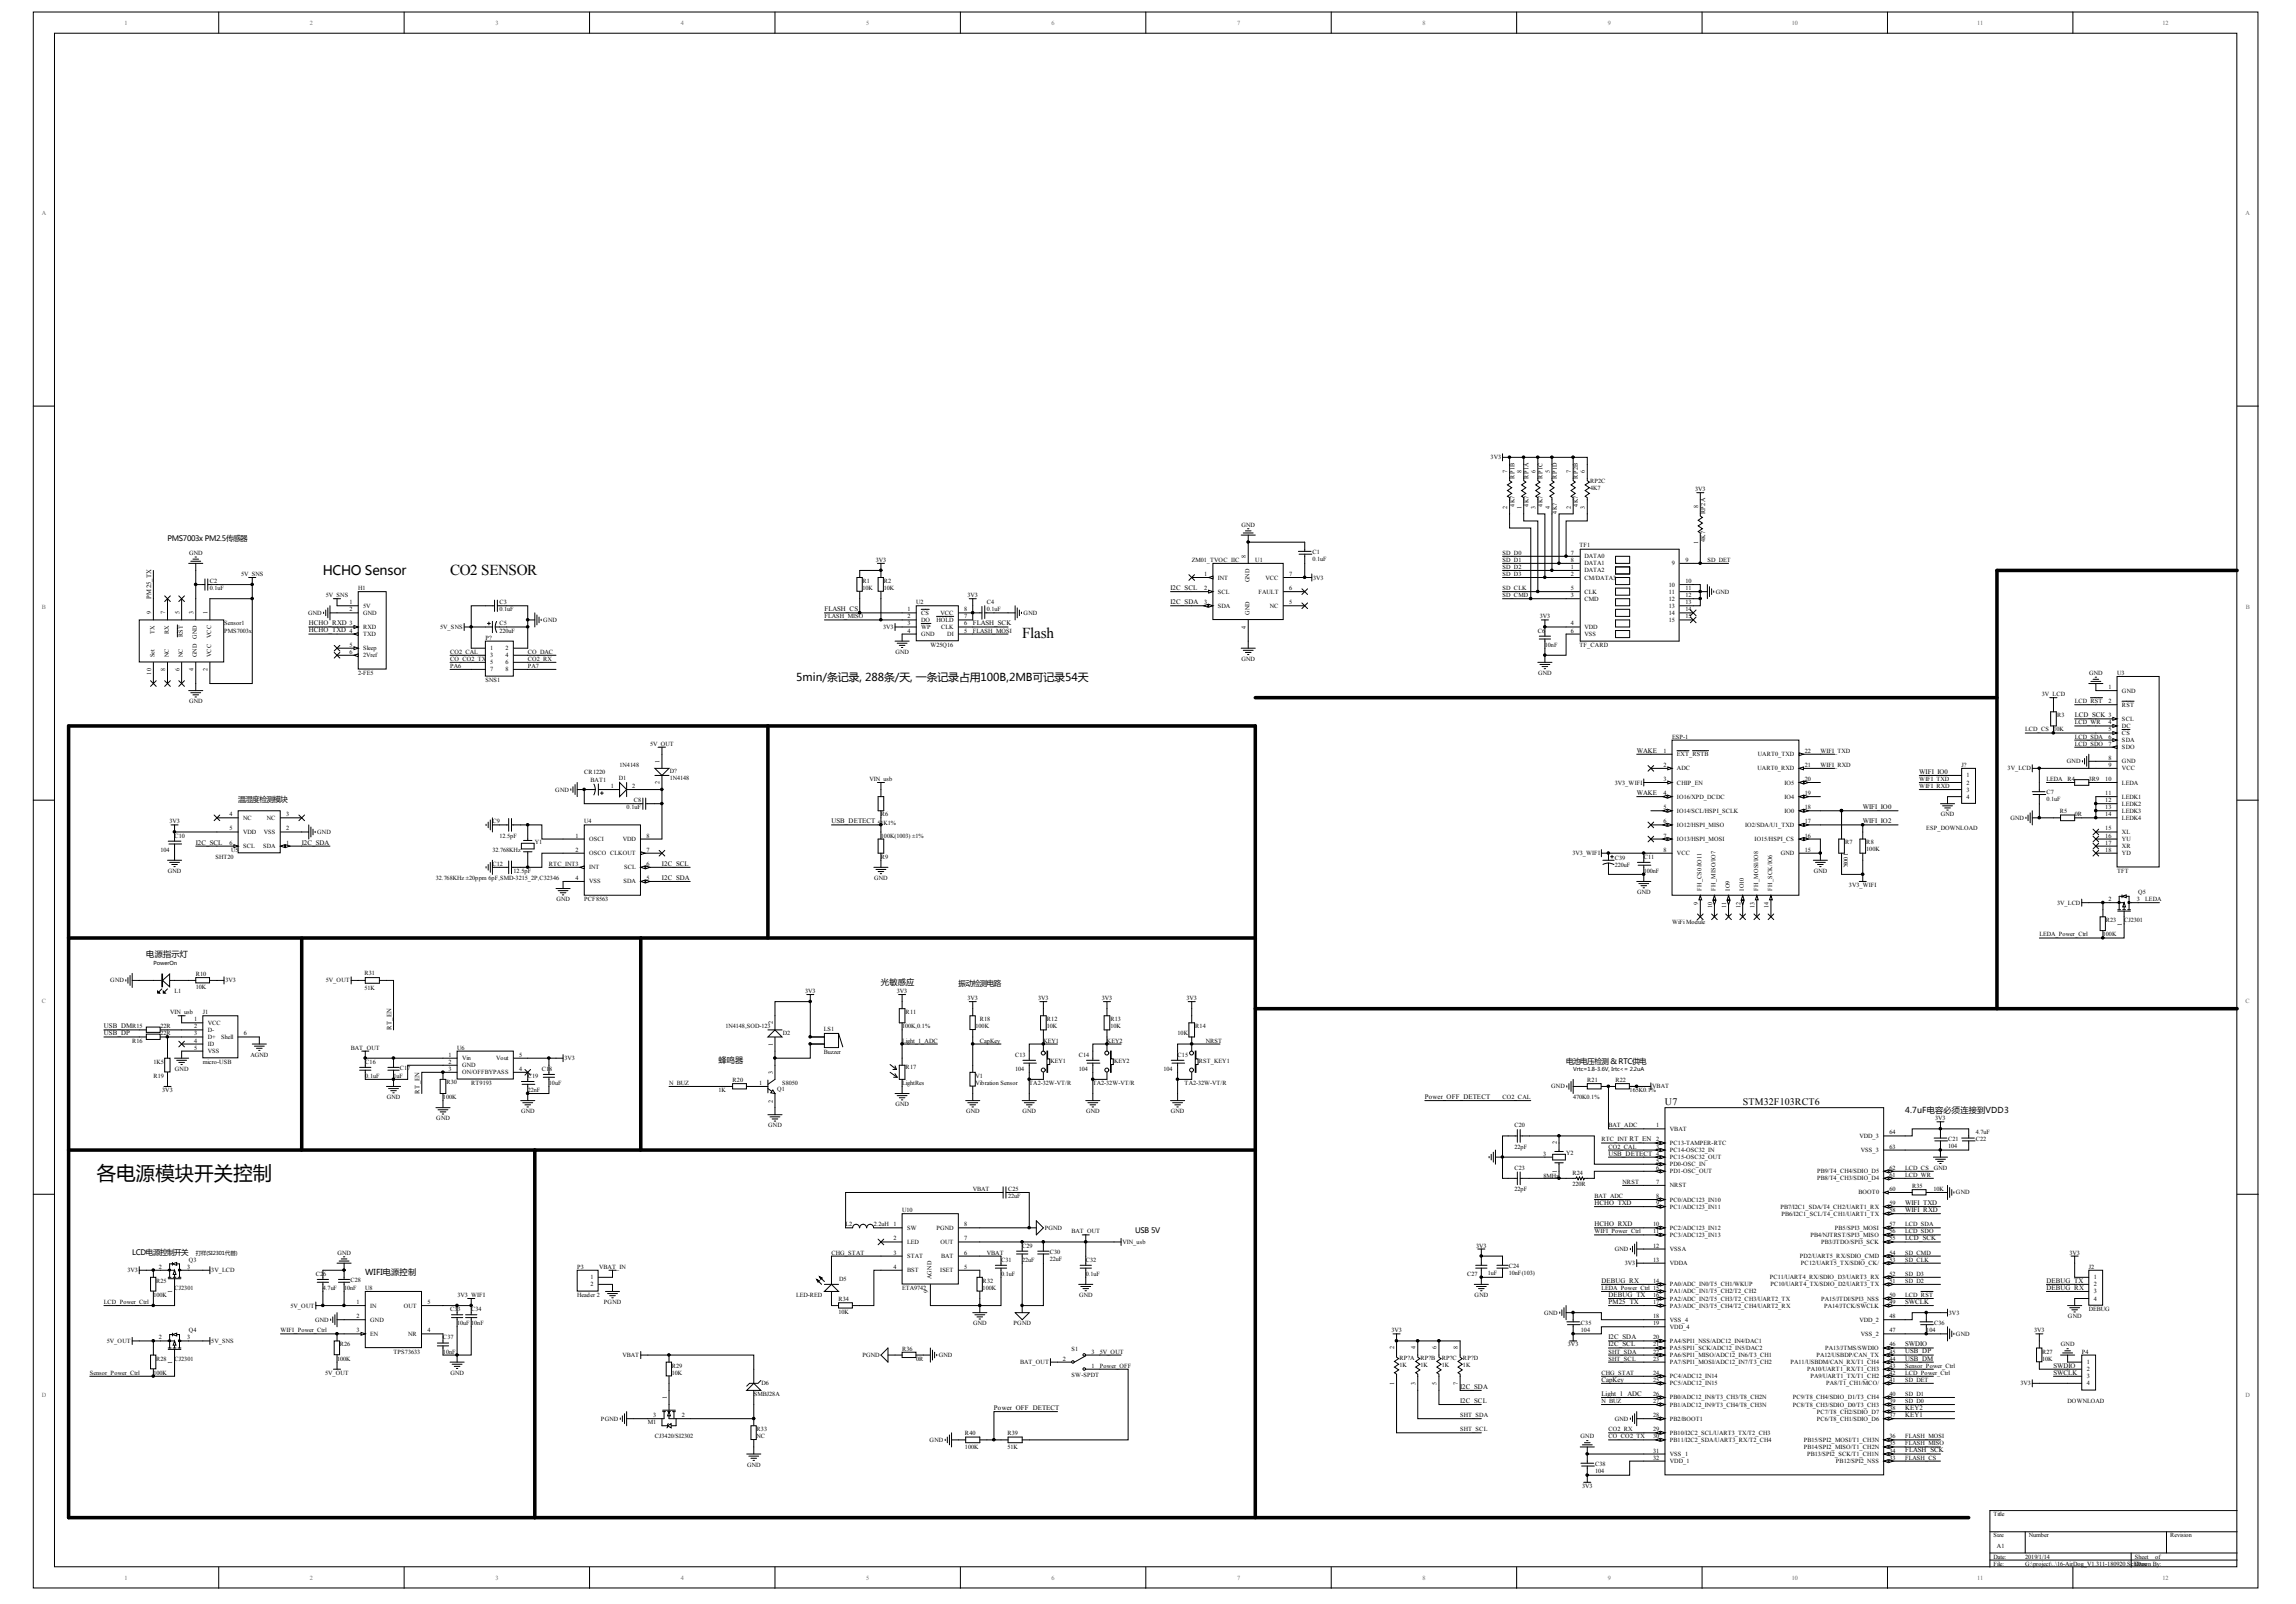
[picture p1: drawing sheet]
<svg xmlns="http://www.w3.org/2000/svg" width="288mm" height="201mm" viewBox="0 0 288 201" stroke-linecap="round" stroke-linejoin="round" font-family="sans-serif">
<defs><g id="words">
<text font-size="2.4" x="12.1" y="148">各电源模块开关控制</text>
<g font-size="1.9">
<text x="56.4" y="72">CO2 SENSOR</text>
<text x="128.2" y="80">Flash</text>
</g>
<text font-size="1.6" x="40.5" y="72">HCHO Sensor</text>
<text font-size="1.4" x="99.8" y="85.4">5min/条记录, 288条/天, 一条记录占用100B,2MB可记录54天</text>
<g font-size="1.2">
<text x="208.8" y="138.5">U7</text>
<text x="218.5" y="138.5">STM32F103RCT6</text>
</g>
<g font-size="1">
<text x="18.3" y="120">电源指示灯</text>
<text x="110.4" y="123.5">光敏感应</text>
<text x="90.1" y="133.3">蜂鸣器</text>
<text x="238.9" y="139.5">4.7uF电容必须连接到VDD3</text>
<text x="45.8" y="159.9">WIFI电源控制</text>
</g>
<g font-size=".9">
<text x="21" y="67.8">PMS7003x PM2.5传感器</text>
<text x="103.4" y="76.6">FLASH_CS</text>
<text x="146.8" y="74">I2C_SCL</text>
<text x="146.8" y="75.7">I2C_SDA</text>
<text x="38.7" y="79.3">HCHO_TXD 4</text>
<text x="38.7" y="78.4">HCHO_RXD 3</text>
<text x="122" y="78.4">FLASH_SCK</text>
<text x="260.1" y="89.9">LCD_SCK 3</text>
<text x="205.2" y="94.4">WAKE</text>
<text x="29.9" y="100.6">温湿度检测模块</text>
<text x="205.2" y="99.7">WAKE</text>
<text x="233.5" y="101.4">WIFI_IO0</text>
<text x="240.6" y="97">WIFI_IO0</text>
<text x="24.5" y="105.9">I2C_SCL</text>
<text x="37.8" y="105.9">I2C_SDA</text>
<text x="104.2" y="103.2">USB_DETECT 51K1%</text>
<text x="233.5" y="103.2">WIFI_IO2</text>
<text x="83" y="108.5">I2C_SCL</text>
<text x="83" y="110.3">I2C_SDA</text>
<text x="120.2" y="123.6">振动检测电路</text>
<text x="13" y="128.9">USB_DMR15</text>
<text x="13" y="129.8">USB_DP</text>
<text x="178.6" y="137.8">Power_OFF_DETECT</text>
<text x="196.4" y="133.4">电池电压检测 &amp; RTC供电</text>
<text x="201.7" y="144.9">USB_DETECT 4</text>
<text x="142.3" y="154.6">USB 5V</text>
<text x="199.9" y="151.1">HCHO_TXD</text>
<text x="199.9" y="153.7">HCHO_RXD</text>
<text x="238.9" y="155.5">LCD_SCK</text>
<text x="238.9" y="151.1">WIFI_TXD</text>
<text x="238.9" y="152">WIFI_RXD</text>
<text x="16.6" y="157.3">LCD电源控制开关</text>
<text x="200.8" y="160.8">DEBUG_RX</text>
<text x="256.6" y="160.8">DEBUG_TX</text>
<text x="256.6" y="161.7">DEBUG_RX</text>
<text x="201.7" y="162.6">DEBUG_TX</text>
<text x="201.7" y="167.9">I2C_SDA</text>
<text x="201.7" y="163.5">PM25_TX</text>
<text x="238.9" y="163.5">SWCLK</text>
<text x="200.8" y="173.2">CapKey</text>
<text x="201.7" y="168.8">I2C_SCL</text>
<text x="238.9" y="170.6">USB_DM</text>
<text x="238.9" y="169.7">USB_DP</text>
<text x="238.9" y="168.8">SWDIO</text>
<text x="257.5" y="172.3">SWCLK</text>
<text x="257.5" y="171.4">SWDIO</text>
<text x="124.6" y="176.8">Power_OFF_DETECT</text>
<text x="183.1" y="174.1">I2C_SDA</text>
<text x="183.1" y="175.9">I2C_SCL</text>
<text x="200.8" y="175">Light_1_ADC</text>
<text x="238.9" y="177.7">KEY1</text>
<text x="238.9" y="176.8">KEY2</text>
<text x="238.9" y="182.1">FLASH_SCK</text>
</g>
<g font-size=".8" fill="#696969">
<text x="15.6" y="3.1">1</text>
<text x="38.9" y="3.1">2</text>
<text x="62.1" y="3.1">3</text>
<text x="85.4" y="3.1">4</text>
<text x="108.6" y="3.1">5</text>
<text x="131.9" y="3.1">6</text>
<text x="155.1" y="3.1">7</text>
<text x="178.3" y="3.1">8</text>
<text x="201.6" y="3.1">9</text>
<text x="224.6" y="3.1">10</text>
<text x="247.9" y="3.1">11</text>
<text x="271.1" y="3.1">12</text>
<text x="5.2" y="26.9">A</text>
<text x="281.5" y="26.9">A</text>
<text x="5.3" y="76.3">B</text>
<text x="281.6" y="76.3">B</text>
<text x="5.2" y="125.7">C</text>
<text x="281.5" y="125.7">C</text>
<text x="5.2" y="175.1">D</text>
<text x="281.5" y="175.1">D</text>
<text x="15.6" y="198">1</text>
<text x="38.9" y="198">2</text>
<text x="62.1" y="198">3</text>
<text x="85.4" y="198">4</text>
<text x="108.6" y="198">5</text>
<text x="131.9" y="198">6</text>
<text x="155.1" y="198">7</text>
<text x="178.3" y="198">8</text>
<text x="201.6" y="198">9</text>
<text x="224.6" y="198">10</text>
<text x="247.9" y="198">11</text>
<text x="271.1" y="198">12</text>
</g>
<g font-size=".8">
<text x="186.9" y="57.6">3V3</text>
<text x="189" y="59.3" transform="rotate(-90 189 59.3)">7</text>
<text x="189.9" y="60" transform="rotate(-90 189.9 60)">RP1B</text>
<text x="190.8" y="59.3" transform="rotate(-90 190.8 59.3)">8</text>
<text x="191.6" y="60" transform="rotate(-90 191.6 60)">RP1A</text>
<text x="192.5" y="59.3" transform="rotate(-90 192.5 59.3)">6</text>
<text x="193.4" y="60" transform="rotate(-90 193.4 60)">RP1C</text>
<text x="194.3" y="59.3" transform="rotate(-90 194.3 59.3)">5</text>
<text x="195.2" y="60" transform="rotate(-90 195.2 60)">RP1D</text>
<text x="197" y="59.3" transform="rotate(-90 197 59.3)">7</text>
<text x="197.8" y="60" transform="rotate(-90 197.8 60)">RP2B</text>
<text x="198.7" y="59.3" transform="rotate(-90 198.7 59.3)">6</text>
<text x="189" y="63.8" transform="rotate(-90 189 63.8)">2</text>
<text x="189.9" y="63.5" transform="rotate(-90 189.9 63.5)">4K7</text>
<text x="190.8" y="63.8" transform="rotate(-90 190.8 63.8)">1</text>
<text x="191.6" y="63.5" transform="rotate(-90 191.6 63.5)">4K7</text>
<text x="192.5" y="63.8" transform="rotate(-90 192.5 63.8)">3</text>
<text x="193.4" y="63.5" transform="rotate(-90 193.4 63.5)">4K7</text>
<text x="194.3" y="63.8" transform="rotate(-90 194.3 63.8)">4</text>
<text x="195.2" y="64.4" transform="rotate(-90 195.2 64.4)">4K7</text>
<text x="197" y="63.8" transform="rotate(-90 197 63.8)">2</text>
<text x="197.8" y="63.5" transform="rotate(-90 197.8 63.5)">4K7</text>
<text x="198.7" y="63.8" transform="rotate(-90 198.7 63.8)">3</text>
<text x="199.4" y="61.5">4K7</text>
<text x="199.4" y="60.6">RP2C</text>
<text x="212.5" y="61.6">3V3</text>
<text x="212.9" y="63.7" transform="rotate(-90 212.9 63.7)">8</text>
<text x="213.8" y="64.4" transform="rotate(-90 213.8 64.4)">RP2A</text>
<text x="23.7" y="69.5">GND</text>
<text x="109.8" y="70.4">3V3</text>
<text x="149.4" y="70.4">ZM01_TVOC_IIC</text>
<text x="155.7" y="66">GND</text>
<text x="156.2" y="69.9" transform="rotate(-90 156.2 69.9)">8</text>
<text x="157.4" y="70.4">U1</text>
<text x="164.6" y="70.3">0.1uF</text>
<text x="164.6" y="69.5">C1</text>
<text x="188.4" y="69.5">SD_D0</text>
<text x="188.4" y="70.4">SD_D1</text>
<text x="188.4" y="71.3">SD_D2</text>
<text x="196.9" y="71.3">1</text>
<text x="196.9" y="69.5">7</text>
<text x="196.9" y="70.4">8</text>
<text x="198" y="68.6">TF1</text>
<text x="198.7" y="71.8">DATA2</text>
<text x="198.7" y="70">DATA0</text>
<text x="198.7" y="70.9">DATA1</text>
<text x="209.6" y="70.9">9</text>
<text x="211.3" y="70.4">9</text>
<text x="212.9" y="68.2" transform="rotate(-90 212.9 68.2)">1</text>
<text x="213.8" y="68" transform="rotate(-90 213.8 68)">4K7</text>
<text x="214.1" y="70.4">SD_DET</text>
<text x="18.9" y="77" transform="rotate(-90 18.9 77)">9</text>
<text x="19" y="75.1" transform="rotate(-90 19 75.1)">PM25_TX</text>
<text x="20.7" y="77" transform="rotate(-90 20.7 77)">7</text>
<text x="22.5" y="77" transform="rotate(-90 22.5 77)">5</text>
<text x="24.3" y="77" transform="rotate(-90 24.3 77)">3</text>
<text x="26" y="77" transform="rotate(-90 26 77)">1</text>
<text x="26.3" y="74">0.1uF</text>
<text x="26.3" y="73.1">C2</text>
<text x="30.2" y="72.2">5V_SNS</text>
<text x="38.6" y="77.1">GND</text>
<text x="40.8" y="74.9">5V_SNS</text>
<text x="43.8" y="75.8">1</text>
<text x="43.8" y="76.6">2</text>
<text x="44.9" y="74">H1</text>
<text x="45.5" y="76.2">5V</text>
<text x="45.5" y="77.1">GND</text>
<text x="62.6" y="76.6">0.1uF</text>
<text x="62.6" y="75.8">C3</text>
<text x="68.1" y="78">GND</text>
<text x="103.4" y="77.5">FLASH_MISO</text>
<text x="108.1" y="74">10K</text>
<text x="108.1" y="73.1">R1</text>
<text x="110.8" y="74">10K</text>
<text x="110.8" y="73.1">R2</text>
<text x="113.8" y="76.6">1</text>
<text x="113.8" y="77.5">2</text>
<text x="114.9" y="75.8">U2</text>
<text x="115.5" y="77.1">CS</text>
<text x="115.5" y="78">DO</text>
<text x="117.4" y="78">HOLD</text>
<text x="117.9" y="77.1">VCC</text>
<text x="120.9" y="77.5">7</text>
<text x="120.9" y="76.6">8</text>
<text x="121.3" y="74.9">3V3</text>
<text x="123.7" y="76.6">0.1uF</text>
<text x="123.7" y="75.8">C4</text>
<text x="128.3" y="77.1">GND</text>
<text x="151" y="72.2">1</text>
<text x="151" y="74">2</text>
<text x="151" y="75.8">3</text>
<text x="152.7" y="72.7">INT</text>
<text x="152.7" y="74.4">SCL</text>
<text x="152.7" y="76.2">SDA</text>
<text x="156.7" y="77.1" transform="rotate(-90 156.7 77.1)">GND</text>
<text x="156.7" y="73" transform="rotate(-90 156.7 73)">GND</text>
<text x="157.8" y="74.4">FAULT</text>
<text x="158.7" y="72.7">VCC</text>
<text x="159.2" y="76.2">NC</text>
<text x="161.6" y="75.8">5</text>
<text x="161.6" y="74">6</text>
<text x="161.6" y="72.2">7</text>
<text x="164.6" y="72.7">3V3</text>
<text x="188.4" y="72.2">SD_D3</text>
<text x="188.4" y="74.9">SD_CMD</text>
<text x="188.4" y="74">SD_CLK</text>
<text x="193" y="77.5">3V3</text>
<text x="196.9" y="72.2">2</text>
<text x="196.9" y="74.9">3</text>
<text x="196.9" y="74">5</text>
<text x="198.7" y="72.7">CM/DATA3</text>
<text x="198.7" y="75.3">CMD</text>
<text x="198.7" y="74.4">CLK</text>
<text x="209.2" y="73.5">10</text>
<text x="209.2" y="74.4">11</text>
<text x="209.2" y="75.3">12</text>
<text x="209.2" y="76.2">13</text>
<text x="209.2" y="77.1">14</text>
<text x="209.2" y="78">15</text>
<text x="211.3" y="73.1">10</text>
<text x="211.3" y="74">11</text>
<text x="211.3" y="74.9">12</text>
<text x="211.3" y="75.8">13</text>
<text x="211.3" y="76.6">14</text>
<text x="211.3" y="77.5">15</text>
<text x="215.1" y="74.4">GND</text>
<text x="19.4" y="82.4" transform="rotate(-90 19.4 82.4)">Set</text>
<text x="19.4" y="79.4" transform="rotate(-90 19.4 79.4)">TX</text>
<text x="21.2" y="82.4" transform="rotate(-90 21.2 82.4)">NC</text>
<text x="21.2" y="79.5" transform="rotate(-90 21.2 79.5)">RX</text>
<text x="22.9" y="82.4" transform="rotate(-90 22.9 82.4)">NC</text>
<text x="22.9" y="79.9" transform="rotate(-90 22.9 79.9)">RST</text>
<text x="24.7" y="82.4" transform="rotate(-90 24.7 82.4)">GND</text>
<text x="24.7" y="80.1" transform="rotate(-90 24.7 80.1)">GND</text>
<text x="26.5" y="82.4" transform="rotate(-90 26.5 82.4)">VCC</text>
<text x="26.5" y="80" transform="rotate(-90 26.5 80)">VCC</text>
<text x="28.1" y="78.4">Sensor1</text>
<text x="28.1" y="79.3">PMS7003x</text>
<text x="43.8" y="81.1">5</text>
<text x="43.8" y="82">6</text>
<text x="45.5" y="78.9">RXD</text>
<text x="45.5" y="79.7">TXD</text>
<text x="45.5" y="81.5">Sleep</text>
<text x="45.5" y="82.4">2Vref</text>
<text x="55.2" y="78.9">5V_SNS</text>
<text x="56.4" y="82">CO2_CAL</text>
<text x="56.4" y="82.8">CO_CO2_TX</text>
<text x="56.4" y="83.7">PA6</text>
<text x="60.9" y="80.2">P?</text>
<text x="61.5" y="81.5">1</text>
<text x="61.5" y="82.4">3</text>
<text x="61.5" y="83.3">5</text>
<text x="62.6" y="79.3">220uF</text>
<text x="62.6" y="78.4">C5</text>
<text x="63.4" y="81.5">2</text>
<text x="63.4" y="82.4">4</text>
<text x="63.4" y="83.3">6</text>
<text x="66.2" y="82.8">CO2_RX</text>
<text x="66.2" y="83.7">PA7</text>
<text x="66.2" y="82">CO_DAC</text>
<text x="110.7" y="78.9">3V3</text>
<text x="112.3" y="82">GND</text>
<text x="113.8" y="78.4">3</text>
<text x="113.8" y="79.3">4</text>
<text x="115.5" y="78.9">WP</text>
<text x="115.5" y="79.7">GND</text>
<text x="116.6" y="81.1">W25Q16</text>
<text x="118" y="78.9">CLK</text>
<text x="118.8" y="79.7">DI</text>
<text x="120.9" y="79.3">5</text>
<text x="120.9" y="78.4">6</text>
<text x="122" y="79.3">FLASH_MOSI</text>
<text x="155.7" y="82.8">GND</text>
<text x="156.2" y="78.8" transform="rotate(-90 156.2 78.8)">4</text>
<text x="192.8" y="79.3">C6</text>
<text x="193.7" y="81.1">10nF</text>
<text x="196.9" y="78.4">4</text>
<text x="196.9" y="79.3">6</text>
<text x="198" y="81.2">TF_CARD</text>
<text x="198.7" y="78.9">VDD</text>
<text x="198.7" y="79.7">VSS</text>
<text x="18.9" y="84.6" transform="rotate(-90 18.9 84.6)">10</text>
<text x="20.7" y="84.2" transform="rotate(-90 20.7 84.2)">8</text>
<text x="22.5" y="84.2" transform="rotate(-90 22.5 84.2)">6</text>
<text x="23.7" y="88.2">GND</text>
<text x="24.3" y="84.2" transform="rotate(-90 24.3 84.2)">4</text>
<text x="26" y="84.2" transform="rotate(-90 26 84.2)">2</text>
<text x="44.9" y="84.6">2-FE5</text>
<text x="60.9" y="85.5">SNS1</text>
<text x="61.5" y="84.2">7</text>
<text x="63.4" y="84.2">8</text>
<text x="192.9" y="84.6">GND</text>
<text x="256" y="87.3">3V_LCD</text>
<text x="257.9" y="89.8">R3</text>
<text x="260.1" y="88.2">LCD_RST</text>
<text x="261.9" y="84.6">GND</text>
<text x="264.3" y="86.4">1</text>
<text x="264.3" y="88.2">2</text>
<text x="265.4" y="84.6">U3</text>
<text x="266.1" y="86.8">GND</text>
<text x="266.1" y="88.6">RST</text>
<text x="81.5" y="93.5">5V_OUT</text>
<text x="82.7" y="95.6" transform="rotate(-90 82.7 95.6)">1</text>
<text x="208.5" y="94.4">1</text>
<text x="209.6" y="92.6">ESP-1</text>
<text x="210.3" y="94.8">EXT_RSTB</text>
<text x="220.4" y="94.8">UART0_TXD</text>
<text x="226.3" y="94.4">22</text>
<text x="228.2" y="94.4">WIFI_TXD</text>
<text x="253.9" y="91.7">LCD_CS</text>
<text x="257.5" y="91.7">10K</text>
<text x="259.1" y="95.7">GND</text>
<text x="260.1" y="90.8">LCD_WR</text>
<text x="260.1" y="92.6">LCD_SDA</text>
<text x="260.1" y="93.5">LCD_SDO</text>
<text x="264.3" y="90.8">4</text>
<text x="264.3" y="91.7">5</text>
<text x="264.3" y="92.6">6</text>
<text x="264.3" y="93.5">7</text>
<text x="264.3" y="95.2">8</text>
<text x="266.1" y="90.4">SCL</text>
<text x="266.1" y="91.3">DC</text>
<text x="266.1" y="92.1">CS</text>
<text x="266.1" y="93">SDA</text>
<text x="266.1" y="93.9">SDO</text>
<text x="266.1" y="95.7">GND</text>
<text x="69.6" y="99.2">GND</text>
<text x="73.3" y="97">CR1220</text>
<text x="74" y="98">BAT1</text>
<text x="76.6" y="98.8">1</text>
<text x="77.6" y="97.8">D1</text>
<text x="77.7" y="96.1">1N4148</text>
<text x="78.6" y="101.5">0.1uF</text>
<text x="79.3" y="98.8">2</text>
<text x="79.5" y="100.6">C8</text>
<text x="82.7" y="98.3" transform="rotate(-90 82.7 98.3)">2</text>
<text x="84" y="97.8">1N4148</text>
<text x="84" y="96.9">D?</text>
<text x="109" y="97.9">VIN_usb</text>
<text x="202.5" y="98.3">3V3_WIFI</text>
<text x="208.5" y="96.1">2</text>
<text x="208.5" y="97.9">3</text>
<text x="208.5" y="99.7">4</text>
<text x="208.5" y="101.5">5</text>
<text x="210.3" y="96.6">ADC</text>
<text x="210.3" y="98.3">CHIP_EN</text>
<text x="210.3" y="100.1">IO16/XPD_DCDC</text>
<text x="210.3" y="101.9">IO14/SCL/HSPI_SCLK</text>
<text x="220.4" y="96.6">UART0_RXD</text>
<text x="223.7" y="101.9">IO0</text>
<text x="223.7" y="100.1">IO4</text>
<text x="223.7" y="98.3">IO5</text>
<text x="226.3" y="101.5">18</text>
<text x="226.3" y="99.7">19</text>
<text x="226.3" y="97.9">20</text>
<text x="226.3" y="96.1">21</text>
<text x="228.2" y="96.1">WIFI_RXD</text>
<text x="240.6" y="97.9">WIFI_TXD</text>
<text x="240.6" y="98.8">WIFI_RXD</text>
<text x="245.9" y="96.1">J?</text>
<text x="246.6" y="97.5">1</text>
<text x="246.6" y="98.3">2</text>
<text x="246.6" y="99.2">3</text>
<text x="246.6" y="100.1">4</text>
<text x="251.7" y="96.6">3V_LCD</text>
<text x="256.6" y="100.5">0.1uF</text>
<text x="256.6" y="99.6">C7</text>
<text x="256.6" y="97.9">LEDA</text>
<text x="258.3" y="101.9">R5</text>
<text x="259.2" y="97.9">R4</text>
<text x="261.9" y="97.9">3R9</text>
<text x="264" y="97.9">10</text>
<text x="264" y="99.7">11</text>
<text x="264" y="100.6">12</text>
<text x="264" y="101.5">13</text>
<text x="264.3" y="96.1">9</text>
<text x="266.1" y="96.6">VCC</text>
<text x="266.1" y="98.3">LEDA</text>
<text x="266.1" y="100.1">LEDK1</text>
<text x="266.1" y="101">LEDK2</text>
<text x="266.1" y="101.9">LEDK3</text>
<text x="20.1" y="106.8">104</text>
<text x="21.2" y="103.2">3V3</text>
<text x="21.9" y="105">C10</text>
<text x="27" y="107.7">SHT20</text>
<text x="28.8" y="102.3">4</text>
<text x="28.8" y="104.1">5</text>
<text x="28.8" y="105.9">6</text>
<text x="29" y="106.8">U5</text>
<text x="30.5" y="102.8">NC</text>
<text x="30.5" y="104.6">VDD</text>
<text x="30.5" y="106.3">SCL</text>
<text x="33" y="106.3">SDA</text>
<text x="33.1" y="104.6">VSS</text>
<text x="33.5" y="102.8">NC</text>
<text x="35.9" y="105.9">1</text>
<text x="35.9" y="104.1">2</text>
<text x="35.9" y="102.3">3</text>
<text x="39.8" y="104.6">GND</text>
<text x="61.7" y="103.2">C9</text>
<text x="61.7" y="106.8">32.768KHz</text>
<text x="62.6" y="105">12.5pF</text>
<text x="67.1" y="105.8">Y1</text>
<text x="72.2" y="105">1</text>
<text x="72.2" y="106.8">2</text>
<text x="73.3" y="103.2">U4</text>
<text x="73.9" y="105.4">OSCI</text>
<text x="73.9" y="107.2">OSCO CLKOUT</text>
<text x="78.1" y="105.4">VDD</text>
<text x="81" y="106.8">7</text>
<text x="81" y="105">8</text>
<text x="110.4" y="105">100K(1003) ±1%</text>
<text x="110.4" y="107.7">R9</text>
<text x="110.4" y="102.3">R6</text>
<text x="197.1" y="107.2">3V3_WIFI</text>
<text x="202.5" y="107.8">C39</text>
<text x="206.1" y="107.7">C11</text>
<text x="208.5" y="103.2">6</text>
<text x="208.5" y="105">7</text>
<text x="208.5" y="106.8">8</text>
<text x="210.3" y="103.7">IO12/HSPI_MISO</text>
<text x="210.3" y="105.4">IO13/HSPI_MOSI</text>
<text x="210.3" y="107.2">VCC</text>
<text x="218.8" y="103.7">IO2/SDA/U1_TXD</text>
<text x="220" y="105.4">IO15/HSPI_CS</text>
<text x="223.3" y="107.2">GND</text>
<text x="226.3" y="106.8">15</text>
<text x="226.3" y="105">16</text>
<text x="226.3" y="103.2">17</text>
<text x="231.2" y="107" transform="rotate(90 231.2 107)">100K</text>
<text x="231.3" y="105.8">R7</text>
<text x="234" y="106.7">100K</text>
<text x="234" y="105.8">R8</text>
<text x="241.5" y="104.1">ESP_DOWNLOAD</text>
<text x="243.3" y="102.3">GND</text>
<text x="252.1" y="102.8">GND</text>
<text x="260.1" y="102.3">0R</text>
<text x="264" y="102.3">14</text>
<text x="264" y="104.1">15</text>
<text x="264" y="105">16</text>
<text x="264" y="105.9">17</text>
<text x="264" y="106.8">18</text>
<text x="266.1" y="102.8">LEDK4</text>
<text x="266.1" y="104.6">XL</text>
<text x="266.1" y="105.4">YU</text>
<text x="266.1" y="106.3">XR</text>
<text x="266.1" y="107.2">YD</text>
<text x="21" y="109.4">GND</text>
<text x="54.7" y="110.3">32.768KHz ±20ppm 6pF,SMD-3215_2P,C32346</text>
<text x="61.7" y="108.5">C12</text>
<text x="64.4" y="109.4">12.5pF</text>
<text x="68.8" y="108.5">RTC_INT3</text>
<text x="69.8" y="113">GND</text>
<text x="72.2" y="110.3">4</text>
<text x="73.3" y="113">PCF8563</text>
<text x="73.9" y="109">INT</text>
<text x="73.9" y="110.8">VSS</text>
<text x="78.2" y="110.8">SDA</text>
<text x="78.2" y="109">SCL</text>
<text x="81" y="110.3">5</text>
<text x="81" y="108.5">6</text>
<text x="109.6" y="110.3">GND</text>
<text x="202.5" y="108.7">220uF</text>
<text x="205.3" y="112.1">GND</text>
<text x="206.1" y="109.4">100nF</text>
<text x="212.9" y="113.4" transform="rotate(-90 212.9 113.4)">9</text>
<text x="213.3" y="111.7" transform="rotate(-90 213.3 111.7)">FH_CS0/IO11</text>
<text x="214.7" y="113.8" transform="rotate(-90 214.7 113.8)">10</text>
<text x="215.1" y="111.7" transform="rotate(-90 215.1 111.7)">FH_MISO/IO7</text>
<text x="216.4" y="113.8" transform="rotate(-90 216.4 113.8)">11</text>
<text x="216.9" y="111.7" transform="rotate(-90 216.9 111.7)">IO9</text>
<text x="218.2" y="113.8" transform="rotate(-90 218.2 113.8)">12</text>
<text x="218.6" y="111.7" transform="rotate(-90 218.6 111.7)">IO10</text>
<text x="220" y="113.8" transform="rotate(-90 220 113.8)">13</text>
<text x="220.4" y="111.7" transform="rotate(-90 220.4 111.7)">FH_MOSI/IO8</text>
<text x="221.7" y="113.8" transform="rotate(-90 221.7 113.8)">14</text>
<text x="222.2" y="111.7" transform="rotate(-90 222.2 111.7)">FH_SCK/IO6</text>
<text x="227.4" y="109.4">GND</text>
<text x="231.8" y="111.2">3V3_WIFI</text>
<text x="257.9" y="113.4">3V_LCD</text>
<text x="264.3" y="113">2</text>
<text x="265.4" y="109.4">TFT</text>
<text x="267.9" y="113">3</text>
<text x="268.1" y="112.1">Q5</text>
<text x="269" y="113">LEDA</text>
<text x="209.6" y="115.8">WiFi Module</text>
<text x="255.7" y="117.4">LEDA_Power_Ctrl</text>
<text x="263.7" y="117.4">100K</text>
<text x="264" y="115.6">R23</text>
<text x="266" y="116.1" transform="rotate(-90 266 116.1)">1</text>
<text x="266.3" y="115.6">CJ2301</text>
<text x="13.8" y="123.2">GND</text>
<text x="21.9" y="124.5">L1</text>
<text x="24.5" y="124">10K</text>
<text x="24.5" y="122.4">R10</text>
<text x="28.3" y="123.2">3V3</text>
<text x="40.9" y="123.2">5V_OUT</text>
<text x="45.7" y="124">51K</text>
<text x="45.7" y="122.3">R31</text>
<text x="100.9" y="124.5">3V3</text>
<text x="112.4" y="124.5">3V3</text>
<text x="121.3" y="125.4">3V3</text>
<text x="130.2" y="125.4">3V3</text>
<text x="138.1" y="125.4">3V3</text>
<text x="148.8" y="125.4">3V3</text>
<text x="16.6" y="130.7">R16</text>
<text x="20.1" y="128.9">22R</text>
<text x="20.1" y="129.8">22R</text>
<text x="21.3" y="127.1">VIN_usb</text>
<text x="24.3" y="128">1</text>
<text x="24.3" y="128.9">2</text>
<text x="24.3" y="129.8">3</text>
<text x="24.3" y="130.7">4</text>
<text x="24.3" y="131.6">5</text>
<text x="25.4" y="127.1">J1</text>
<text x="26" y="128.5">VCC</text>
<text x="26" y="129.4">D-</text>
<text x="26" y="130.3">D+</text>
<text x="26" y="131.1">ID</text>
<text x="27.7" y="130.3">Shell</text>
<text x="30.6" y="129.8">6</text>
<text x="44" y="131.6">BAT_OUT</text>
<text x="49.1" y="129.1" transform="rotate(-90 49.1 129.1)">RT_EN</text>
<text x="57.3" y="131.6">U6</text>
<text x="91" y="128.9">1N4148,SOD-123</text>
<text x="96.9" y="131.1" transform="rotate(-90 96.9 131.1)">1</text>
<text x="96.9" y="128.4" transform="rotate(-90 96.9 128.4)">2</text>
<text x="98.1" y="129.7">D2</text>
<text x="103.3" y="129.3">LS1</text>
<text x="113.1" y="130.7">Light_1_ADC</text>
<text x="113.1" y="128.9">100K,0.1%</text>
<text x="113.5" y="127.1">R11</text>
<text x="122.3" y="128.9">100K</text>
<text x="122.8" y="130.7">CapKey</text>
<text x="122.8" y="128">R18</text>
<text x="130.8" y="130.7">KEY1</text>
<text x="131.3" y="128.8">10K</text>
<text x="131.3" y="127.9">R12</text>
<text x="138.8" y="130.7">KEY2</text>
<text x="139.2" y="128.8">10K</text>
<text x="139.2" y="127.9">R13</text>
<text x="147.6" y="129.8">10K</text>
<text x="149.9" y="128.8">R14</text>
<text x="151.2" y="130.7">NRST</text>
<text x="19.2" y="133.4">1K5</text>
<text x="19.2" y="135.1">R19</text>
<text x="20.3" y="136.9">3V3</text>
<text x="21.9" y="134.2">GND</text>
<text x="25.4" y="133.4">micro-USB</text>
<text x="26" y="132">VSS</text>
<text x="31.4" y="132.5">AGND</text>
<text x="45.8" y="135.1">0.1uF</text>
<text x="45.8" y="133.4">C16</text>
<text x="48.5" y="137.8">GND</text>
<text x="49.3" y="135.1">1uF</text>
<text x="50.1" y="134.1">C17</text>
<text x="52.6" y="137.1" transform="rotate(-90 52.6 137.1)">RT_EN</text>
<text x="55.5" y="137.8">100K</text>
<text x="56" y="135.9">R30</text>
<text x="56.2" y="132.5">1</text>
<text x="56.2" y="133.4">2</text>
<text x="56.2" y="134.2">3</text>
<text x="57.9" y="132.9">Vin</text>
<text x="57.9" y="133.8">GND</text>
<text x="57.9" y="134.7">ON/OFFBYPASS</text>
<text x="59.1" y="136">RT9193</text>
<text x="62.2" y="132.9">Vout</text>
<text x="65.1" y="134.2">4</text>
<text x="65.1" y="132.5">5</text>
<text x="66.2" y="136.9">22nF</text>
<text x="66.2" y="135.1">C19</text>
<text x="67.9" y="134.2">C18</text>
<text x="68.8" y="136">10uF</text>
<text x="70.8" y="132.9">3V3</text>
<text x="83.9" y="136">N_BUZ</text>
<text x="90.1" y="136.9">1K</text>
<text x="91.9" y="135.7">R20</text>
<text x="95.2" y="136">1</text>
<text x="96.9" y="134.6" transform="rotate(-90 96.9 134.6)">3</text>
<text x="97.4" y="136.8">Q1</text>
<text x="98" y="136">S8050</text>
<text x="103.3" y="132.1">Buzzer</text>
<text x="113.1" y="136">LightRes</text>
<text x="113.5" y="134.1">R17</text>
<text x="122.3" y="135.1">V1</text>
<text x="122.3" y="136">Vibration Sensor</text>
<text x="127.3" y="134.2">104</text>
<text x="127.3" y="132.5">C13</text>
<text x="129" y="136">TA2-32W-VT/R</text>
<text x="131.7" y="133.3">KEY1</text>
<text x="135.2" y="134.2">104</text>
<text x="135.2" y="132.5">C14</text>
<text x="137" y="136">TA2-32W-VT/R</text>
<text x="139.7" y="133.3">KEY2</text>
<text x="145.9" y="134.2">104</text>
<text x="147.6" y="132.5">C15</text>
<text x="148.5" y="136">TA2-32W-VT/R</text>
<text x="150.3" y="133.3">RST_KEY1</text>
<text x="188.4" y="137.8">CO2_CAL</text>
<text x="194.5" y="136.5">GND</text>
<text x="197.2" y="137.8">470K0.1%</text>
<text x="199" y="135.7">R21</text>
<text x="202.6" y="135.7">R22</text>
<text x="204.3" y="136.9">165K0.1%</text>
<text x="207.2" y="136.5">VBAT</text>
<text x="54.7" y="140.4">GND</text>
<text x="65.3" y="139.6">GND</text>
<text x="96.3" y="141.3">GND</text>
<text x="96.9" y="138.2" transform="rotate(-90 96.9 138.2)">2</text>
<text x="112.3" y="138.7">GND</text>
<text x="121.1" y="139.6">GND</text>
<text x="128.2" y="139.6">GND</text>
<text x="136.2" y="139.6">GND</text>
<text x="146.8" y="139.6">GND</text>
<text x="189.9" y="144">22pF</text>
<text x="189.9" y="141.3">C20</text>
<text x="195.2" y="143.5" transform="rotate(-90 195.2 143.5)">2</text>
<text x="200.8" y="143.1">RTC_INT RT_EN</text>
<text x="201.7" y="141.3">BAT_ADC</text>
<text x="201.7" y="144">CO2_CAL</text>
<text x="207.7" y="141.3">1</text>
<text x="207.7" y="143.1">2</text>
<text x="207.7" y="144">3</text>
<text x="209.4" y="141.8">VBAT</text>
<text x="209.4" y="143.5">PC13-TAMPER-RTC</text>
<text x="233.1" y="142.7">VDD_3</text>
<text x="236.9" y="144">63</text>
<text x="236.9" y="142.2">64</text>
<text x="242.6" y="140.4">3V3</text>
<text x="244.3" y="143.9">104</text>
<text x="244.3" y="143">C21</text>
<text x="247.7" y="142.2">4.7uF</text>
<text x="247.7" y="143">C22</text>
<text x="122" y="149.3">VBAT</text>
<text x="126.4" y="149.3">C25</text>
<text x="189.9" y="149.3">22pF</text>
<text x="189.9" y="146.6">C23</text>
<text x="193.5" y="144.9">3</text>
<text x="193.5" y="147.7">8MHz</text>
<text x="195.2" y="147.1" transform="rotate(-90 195.2 147.1)">1</text>
<text x="196.4" y="144.8">Y2</text>
<text x="197.1" y="148.7">220R</text>
<text x="197.1" y="147.3">R24</text>
<text x="203.4" y="148.4">NRST</text>
<text x="207.7" y="145.8">5</text>
<text x="207.7" y="146.6">6</text>
<text x="207.7" y="148.4">7</text>
<text x="209.4" y="144.4">PC14-OSC32_IN</text>
<text x="209.4" y="145.3">PC15-OSC32_OUT</text>
<text x="209.4" y="146.2">PD0-OSC_IN</text>
<text x="209.4" y="147.1">PD1-OSC_OUT</text>
<text x="209.4" y="148.9">NRST</text>
<text x="227.8" y="148">PB8/T4_CH3/SDIO_D4</text>
<text x="227.8" y="147.1">PB9/T4_CH4/SDIO_D5</text>
<text x="233" y="149.7">BOOT0</text>
<text x="233.3" y="144.4">VSS_3</text>
<text x="236.9" y="149.3">60</text>
<text x="236.9" y="147.5">61</text>
<text x="236.9" y="146.6">62</text>
<text x="238.9" y="146.6">LCD_CS</text>
<text x="238.9" y="147.5">LCD_WR</text>
<text x="239.7" y="148.9">R35</text>
<text x="242.4" y="149.3">10K</text>
<text x="242.4" y="146.6">GND</text>
<text x="245.2" y="149.7">GND</text>
<text x="106" y="153.7">L2</text>
<text x="109.6" y="153.7">2.2uH 1</text>
<text x="112" y="155.5">2</text>
<text x="113.1" y="152">U10</text>
<text x="113.7" y="154.2">SW</text>
<text x="113.7" y="155.9">LED</text>
<text x="117.4" y="154.2">PGND</text>
<text x="117.9" y="155.9">OUT</text>
<text x="120.9" y="155.5">7</text>
<text x="120.9" y="153.7">8</text>
<text x="126.4" y="150.2">22uF</text>
<text x="131" y="154.2">PGND</text>
<text x="134.3" y="154.6">BAT_OUT</text>
<text x="140.7" y="155.9">VIN_usb</text>
<text x="199.9" y="154.6">WIFI_Power_Ctrl</text>
<text x="199.9" y="150.2">BAT_ADC</text>
<text x="207.3" y="153.7">10</text>
<text x="207.3" y="154.6">11</text>
<text x="207.7" y="150.2">8</text>
<text x="207.7" y="151.1">9</text>
<text x="209.4" y="150.6">PC0/ADC123_IN10</text>
<text x="209.4" y="151.5">PC1/ADC123_IN11</text>
<text x="209.4" y="154.2">PC2/ADC123_IN12</text>
<text x="209.4" y="155.1">PC3/ADC123_IN13</text>
<text x="223.2" y="151.5">PB7/I2C1_SDA/T4_CH2/UART1_RX</text>
<text x="223.4" y="152.4">PB6/I2C1_SCL/T4_CH1/UART1_TX</text>
<text x="227" y="155.1">PB4/NJTRST/SPI3_MISO</text>
<text x="228.3" y="155.9">PB3/JTDO/SPI3_SCK</text>
<text x="230.1" y="154.2">PB5/SPI3_MOSI</text>
<text x="236.9" y="155.5">55</text>
<text x="236.9" y="154.6">56</text>
<text x="236.9" y="153.7">57</text>
<text x="236.9" y="152">58</text>
<text x="236.9" y="151.1">59</text>
<text x="238.9" y="153.7">LCD_SDA</text>
<text x="238.9" y="154.6">LCD_SDO</text>
<text x="16" y="159.5">3V3</text>
<text x="19.6" y="160.8">R25</text>
<text x="19.9" y="159.1">2</text>
<text x="21.9" y="161.7">CJ2301</text>
<text x="23.5" y="159.1">3</text>
<text x="23.7" y="158.2">Q3</text>
<text x="26.5" y="159.5">3V_LCD</text>
<text x="39.6" y="159.9">C26</text>
<text x="40.5" y="161.7">4.7uF</text>
<text x="42.3" y="157.3">GND</text>
<text x="43.1" y="161.7">10nF</text>
<text x="43.9" y="160.7">C28</text>
<text x="45.8" y="161.7">U8</text>
<text x="72.4" y="159.1">P3</text>
<text x="74" y="160.4">1</text>
<text x="74" y="161.3">2</text>
<text x="75.1" y="159.1">VBAT_IN</text>
<text x="104.2" y="157.3">CHG_STAT</text>
<text x="105.2" y="160.6">D5</text>
<text x="112" y="157.3">3</text>
<text x="112" y="159.1">4</text>
<text x="113.1" y="161.7">ETA9742</text>
<text x="113.7" y="157.7">STAT</text>
<text x="113.7" y="159.5">BST</text>
<text x="116.8" y="160.4" transform="rotate(-90 116.8 160.4)">AGND</text>
<text x="117.9" y="159.5">ISET</text>
<text x="118" y="157.7">BAT</text>
<text x="120.9" y="159.1">5</text>
<text x="120.9" y="157.3">6</text>
<text x="123.2" y="161.7">100K</text>
<text x="123.2" y="160.8">R32</text>
<text x="123.7" y="157.3">VBAT</text>
<text x="125.5" y="159.9">0.1uF</text>
<text x="125.5" y="158.2">C31</text>
<text x="128.2" y="158.2">22uF</text>
<text x="128.2" y="156.4">C29</text>
<text x="131.6" y="158.1">22uF</text>
<text x="131.6" y="157.2">C30</text>
<text x="136.1" y="159.9">0.1uF</text>
<text x="136.1" y="158.2">C32</text>
<text x="184" y="159.9">C27</text>
<text x="185.1" y="156.4">3V3</text>
<text x="186.5" y="159.8">1uF</text>
<text x="189.2" y="159.8">10nF(103)</text>
<text x="189.2" y="159">C24</text>
<text x="200.8" y="161.7">LEDA_Power_Ctrl 15</text>
<text x="202.5" y="156.8">GND</text>
<text x="203.7" y="158.6">3V3</text>
<text x="207.3" y="156.4">12</text>
<text x="207.3" y="158.2">13</text>
<text x="207.3" y="160.8">14</text>
<text x="209.4" y="156.8">VSSA</text>
<text x="209.4" y="158.6">VDDA</text>
<text x="209.4" y="161.3">PA0/ADC_IN0/T5_CH1/WKUP</text>
<text x="221.9" y="160.4">PC11/UART4_RX/SDIO_D3/UART3_RX</text>
<text x="222" y="161.3">PC10/UART4_TX/SDIO_D2/UART3_TX</text>
<text x="225.7" y="157.7">PD2/UART5_RX/SDIO_CMD</text>
<text x="225.8" y="158.6">PC12/UART5_TX/SDIO_CK/</text>
<text x="236.9" y="160.8">51</text>
<text x="236.9" y="159.9">52</text>
<text x="236.9" y="158.2">53</text>
<text x="236.9" y="157.3">54</text>
<text x="238.9" y="160.8">SD_D2</text>
<text x="238.9" y="159.9">SD_D3</text>
<text x="238.9" y="158.2">SD_CLK</text>
<text x="238.9" y="157.3">SD_CMD</text>
<text x="259.5" y="157.3">3V3</text>
<text x="261.9" y="159.1">J2</text>
<text x="262.5" y="160.4">1</text>
<text x="262.5" y="161.3">2</text>
<text x="13" y="163.5">LCD_Power_Ctrl</text>
<text x="19.2" y="162.6">100K</text>
<text x="19.9" y="167.9">2</text>
<text x="21.6" y="162.1" transform="rotate(-90 21.6 162.1)">1</text>
<text x="23.5" y="167.9">3</text>
<text x="23.7" y="167">Q4</text>
<text x="35.2" y="167">WIFI_Power_Ctrl</text>
<text x="36.4" y="163.9">5V_OUT</text>
<text x="39.5" y="165.7">GND</text>
<text x="44.7" y="163.5">1</text>
<text x="44.7" y="165.3">2</text>
<text x="44.7" y="167">3</text>
<text x="46.4" y="163.9">IN</text>
<text x="46.4" y="165.7">GND</text>
<text x="46.4" y="167.5">EN</text>
<text x="50.6" y="163.9">OUT</text>
<text x="51.2" y="167.5">NR</text>
<text x="53.6" y="167">4</text>
<text x="53.6" y="163.5">5</text>
<text x="55.5" y="167.9">C37</text>
<text x="56.4" y="164.4">C33</text>
<text x="57.3" y="166.1">10uF 10nF</text>
<text x="57.4" y="162.6">3V3_WIFI</text>
<text x="59.1" y="164.4">C34</text>
<text x="72.4" y="162.6">Header 2</text>
<text x="75.7" y="163.5">PGND</text>
<text x="99.8" y="162.6">LED-RED</text>
<text x="105.1" y="164.7">10K</text>
<text x="105.1" y="163.1">R34</text>
<text x="116.4" y="162.1" transform="rotate(-90 116.4 162.1)">9</text>
<text x="122" y="166.1">GND</text>
<text x="127.1" y="166.1">PGND</text>
<text x="135.3" y="162.6">GND</text>
<text x="174.4" y="167">3V3</text>
<text x="184.9" y="162.6">GND</text>
<text x="193.6" y="164.8">GND</text>
<text x="198.2" y="166.9">104</text>
<text x="198.2" y="166.1">C35</text>
<text x="207.3" y="162.6">16</text>
<text x="207.3" y="163.5">17</text>
<text x="207.3" y="165.3">18</text>
<text x="207.3" y="166.1">19</text>
<text x="207.3" y="167.9">20</text>
<text x="209.4" y="162.2">PA1/ADC_IN1/T5_CH2/T2_CH2</text>
<text x="209.4" y="163">PA2/ADC_IN2/T5_CH3/T2_CH3/UART2_TX</text>
<text x="209.4" y="163.9">PA3/ADC_IN3/T5_CH4/T2_CH4/UART2_RX</text>
<text x="209.4" y="165.7">VSS_4</text>
<text x="209.4" y="166.6">VDD_4</text>
<text x="228.3" y="163">PA15/JTDI/SPI3_NSS</text>
<text x="228.7" y="163.9">PA14/JTCK/SWCLK</text>
<text x="233.1" y="165.7">VDD_2</text>
<text x="233.3" y="167.5">VSS_2</text>
<text x="236.9" y="167">47</text>
<text x="236.9" y="165.3">48</text>
<text x="236.9" y="163.5">49</text>
<text x="236.9" y="162.6">50</text>
<text x="238.9" y="162.6">LCD_RST</text>
<text x="241.5" y="167">104</text>
<text x="242.5" y="166.1">C36</text>
<text x="244.4" y="164.8">3V3</text>
<text x="245.2" y="167.5">GND</text>
<text x="255" y="167">3V3</text>
<text x="259.3" y="165.3">GND</text>
<text x="261.9" y="164.4">DEBUG</text>
<text x="262.5" y="162.2">3</text>
<text x="262.5" y="163">4</text>
<text x="11.3" y="172.3">Sensor_Power_Ctrl</text>
<text x="13.4" y="168.4">5V_OUT</text>
<text x="19.2" y="172.3">100K</text>
<text x="19.6" y="170.6">R28</text>
<text x="21.6" y="171" transform="rotate(-90 21.6 171)">1</text>
<text x="21.9" y="170.6">CJ2301</text>
<text x="26.5" y="168.4">5V_SNS</text>
<text x="40.8" y="172.3">5V_OUT</text>
<text x="42.3" y="170.6">100K</text>
<text x="42.6" y="168.8">R26</text>
<text x="49.3" y="169.7">TPS73633</text>
<text x="55.5" y="169.7">10nF</text>
<text x="56.5" y="172.3">GND</text>
<text x="78.1" y="170.1">VBAT</text>
<text x="84.2" y="172.3">10K</text>
<text x="84.2" y="171.5">R29</text>
<text x="95.5" y="173.7">D6</text>
<text x="108.1" y="170.1">PGND</text>
<text x="113.1" y="169.3">R36</text>
<text x="114.9" y="170.6">0R</text>
<text x="117.7" y="170.1">GND</text>
<text x="127.9" y="171">BAT_OUT</text>
<text x="133.3" y="170.6">2</text>
<text x="134.4" y="169.4">S1</text>
<text x="134.4" y="172.6">SW-SPDT</text>
<text x="136.8" y="169.7">3</text>
<text x="136.8" y="171.5">1</text>
<text x="137.9" y="169.7">5V_OUT</text>
<text x="137.9" y="171.5">Power_OFF</text>
<text x="174.8" y="173.7" transform="rotate(-90 174.8 173.7)">1</text>
<text x="174.8" y="169.2" transform="rotate(-90 174.8 169.2)">2</text>
<text x="175.5" y="171.4">1K</text>
<text x="175.5" y="170.5">RP?A</text>
<text x="177.5" y="173.7" transform="rotate(-90 177.5 173.7)">3</text>
<text x="177.5" y="169.2" transform="rotate(-90 177.5 169.2)">4</text>
<text x="178.1" y="171.4">1K</text>
<text x="178.1" y="170.5">RP?B</text>
<text x="180.1" y="173.7" transform="rotate(-90 180.1 173.7)">5</text>
<text x="180.1" y="169.2" transform="rotate(-90 180.1 169.2)">6</text>
<text x="180.8" y="171.4">1K</text>
<text x="180.8" y="170.5">RP?C</text>
<text x="182.8" y="173.7" transform="rotate(-90 182.8 173.7)">7</text>
<text x="182.8" y="169.2" transform="rotate(-90 182.8 169.2)">8</text>
<text x="183.4" y="171.4">1K</text>
<text x="183.4" y="170.5">RP?D</text>
<text x="196.6" y="168.8">3V3</text>
<text x="200.8" y="172.3">CHG_STAT</text>
<text x="201.7" y="169.7">SHT_SDA</text>
<text x="201.7" y="170.6">SHT_SCL</text>
<text x="207.3" y="168.8">21</text>
<text x="207.3" y="169.7">22</text>
<text x="207.3" y="170.6">23</text>
<text x="207.3" y="172.3">24</text>
<text x="207.3" y="173.2">25</text>
<text x="209.4" y="168.4">PA4/SPI1_NSS/ADC12_IN4/DAC1</text>
<text x="209.4" y="169.2">PA5/SPI1_SCK/ADC12_IN5/DAC2</text>
<text x="209.4" y="170.1">PA6/SPI1_MISO/ADC12_IN6/T3_CH1</text>
<text x="209.4" y="171">PA7/SPI1_MOSI/ADC12_IN7/T3_CH2</text>
<text x="209.4" y="172.8">PC4/ADC12_IN14</text>
<text x="209.4" y="173.7">PC5/ADC12_IN15</text>
<text x="224.5" y="171">PA11/USBDM/CAN_RX/T1_CH4</text>
<text x="226.6" y="171.9">PA10/UART1_RX/T1_CH3</text>
<text x="227" y="172.8">PA9/UART1_TX/T1_CH2</text>
<text x="227.7" y="170.1">PA12/USBDP/CAN_TX</text>
<text x="228.8" y="169.2">PA13/JTMS/SWDIO</text>
<text x="229" y="173.7">PA8/T1_CH1/MCO/</text>
<text x="236.9" y="173.2">41</text>
<text x="236.9" y="172.3">42</text>
<text x="236.9" y="171.5">43</text>
<text x="236.9" y="170.6">44</text>
<text x="236.9" y="169.7">45</text>
<text x="236.9" y="168.8">46</text>
<text x="238.9" y="172.3">LCD_Power_Ctrl</text>
<text x="238.9" y="171.5">Sensor_Power_Ctrl</text>
<text x="238.9" y="173.2">SD_DET</text>
<text x="253.3" y="173.7">3V3</text>
<text x="256" y="170.6">10K</text>
<text x="256" y="169.7">R27</text>
<text x="258.4" y="168.8">GND</text>
<text x="261" y="169.7">P4</text>
<text x="261.6" y="171">1</text>
<text x="261.6" y="171.9">2</text>
<text x="261.6" y="172.8">3</text>
<text x="261.6" y="173.7">4</text>
<text x="75.4" y="178.1">PGND</text>
<text x="81.2" y="178.5">M1</text>
<text x="81.9" y="177.7">3</text>
<text x="83.6" y="175.4" transform="rotate(-90 83.6 175.4)">1</text>
<text x="85.5" y="177.7">2</text>
<text x="94.5" y="175">SMBJ28A</text>
<text x="94.9" y="179.4">R33</text>
<text x="121" y="179.9">R40</text>
<text x="126.3" y="179.9">R39</text>
<text x="183.1" y="177.7">SHT_SDA</text>
<text x="183.1" y="179.4">SHT_SCL</text>
<text x="200.8" y="175.9">N_BUZ</text>
<text x="201.7" y="179.4">CO2_RX</text>
<text x="202.5" y="178.1">GND</text>
<text x="207.3" y="175">26</text>
<text x="207.3" y="175.9">27</text>
<text x="207.3" y="177.7">28</text>
<text x="207.3" y="179.4">29</text>
<text x="209.4" y="175.4">PB0/ADC12_IN8/T3_CH3/T8_CH2N</text>
<text x="209.4" y="176.3">PB1/ADC12_IN9/T3_CH4/T8_CH3N</text>
<text x="209.4" y="178.1">PB2/BOOT1</text>
<text x="209.4" y="179.9">PB10/I2C2_SCL/UART3_TX/T2_CH3</text>
<text x="224.8" y="176.3">PC8/T8_CH3/SDIO_D0/T3_CH3</text>
<text x="224.8" y="175.4">PC9/T8_CH4/SDIO_D1/T3_CH4</text>
<text x="227.8" y="178.1">PC6/T8_CH1/SDIO_D6</text>
<text x="227.8" y="177.2">PC7/T8_CH2/SDIO_D7</text>
<text x="236.9" y="177.7">37</text>
<text x="236.9" y="176.8">38</text>
<text x="236.9" y="175.9">39</text>
<text x="236.9" y="175">40</text>
<text x="238.9" y="175.9">SD_D0</text>
<text x="238.9" y="175">SD_D1</text>
<text x="259.2" y="175.9">DOWNLOAD</text>
<text x="82.1" y="180.3">CJ3420/SI2302</text>
<text x="93.7" y="183.9">GND</text>
<text x="94.9" y="180.3">NC</text>
<text x="116.6" y="180.8">GND</text>
<text x="121" y="181.6">100K</text>
<text x="126.3" y="181.6">51K</text>
<text x="198.2" y="180.3">GND</text>
<text x="200" y="184.7">104</text>
<text x="200" y="183.8">C38</text>
<text x="201.7" y="180.3">CO_CO2_TX</text>
<text x="207.3" y="180.3">30</text>
<text x="207.3" y="182.1">31</text>
<text x="207.3" y="183">32</text>
<text x="209.4" y="180.8">PB11/I2C2_SDA/UART3_RX/T2_CH4</text>
<text x="209.4" y="182.5">VSS_1</text>
<text x="209.4" y="183.4">VDD_1</text>
<text x="226.1" y="181.6">PB14/SPI2_MISO/T1_CH2N</text>
<text x="226.1" y="180.8">PB15/SPI2_MOSI/T1_CH3N</text>
<text x="226.6" y="182.5">PB13/SPI2_SCK/T1_CH1N</text>
<text x="230.2" y="183.4">PB12/SPI2_NSS</text>
<text x="236.9" y="183">33</text>
<text x="236.9" y="182.1">34</text>
<text x="236.9" y="181.2">35</text>
<text x="236.9" y="180.3">36</text>
<text x="238.9" y="181.2">FLASH_MISO</text>
<text x="238.9" y="180.3">FLASH_MOSI</text>
<text x="238.9" y="183">FLASH_CS</text>
<text x="198.4" y="186.5">3V3</text>
<text x="249.9" y="190.1">Title</text>
<text x="249.9" y="192.7">Size</text>
<text x="249.9" y="195.4">Date:</text>
<text x="249.9" y="196.3">File:</text>
<text x="250.4" y="194.1">A1</text>
<text x="253.9" y="195.4">2019/1/14</text>
<text x="253.9" y="196.3">G:\project\..\16-AirDog_V1.311-180920.SchDDrawn By:</text>
<text x="254.4" y="192.7">Number</text>
<text x="267.6" y="195.4">Sheet</text>
<text x="268.5" y="196.3">oc</text>
<text x="270.2" y="195.4">of</text>
<text x="272.1" y="192.7">Revision</text>
</g>
<g font-size=".7">
<text x="19.2" y="121">PowerOn</text>
<text x="197.2" y="134.3">Vrtc=1.8-3.6V, Irtc&lt;= 2.2uA</text>
<text x="24.5" y="157.3">打样(SI2301代替)</text>
</g>
</g></defs>
<g fill="#fff" stroke="#000" stroke-width=".13">
<path d="M4.2 1.5h278.9v197.6h-278.9z"/>
<path d="M6.8 4.2h273.7v192.2h-273.7z"/>
</g>
<g fill="none" stroke="#000" stroke-width=".13">
<path d="M27.4 1.5v2.7M50.7 1.5v2.7M73.9 1.5v2.7M97.2 1.5v2.7M120.4 1.5v2.7M143.7 1.5v2.7M166.9 1.5v2.7M190.2 1.5v2.7M213.4 1.5v2.7M236.6 1.5v2.7M259.9 1.5v2.7M4.2 50.9h2.6"/>
<path d="M280.5 50.9h2.6M4.2 100.3h2.6M280.5 100.3h2.6M17.5 122.9h6.2M20.3 124l-.4 .3M21 124l-.4 .3M21.9 132.7h1.8M22.2 132.9h1.2M22.3 127.3h.9M22.4 133.2h.7M22.7 133.5h.2M22.8 127.3v.9"/>
<path d="M22.8 131.8v.9M4.2 149.7h2.6M280.5 149.7h2.6M27.4 196.5v2.6M50.7 196.5v2.6M73.9 196.5v2.6M97.2 196.5v2.6M120.4 196.5v2.6M143.7 196.5v2.6M166.9 196.5v2.6M190.2 196.5v2.6M213.4 196.5v2.6"/>
<path d="M236.6 196.5v2.6M249.5 192h31M249.5 194.7h31M249.5 195.6h31M253.9 192v2.7M259.9 196.5v2.6M267.2 194.7v1.8M271.6 192v2.7M280.5 189.4h-31v7.1"/>
</g>
<circle cx="230.9" cy="101.6" r=".16" fill="#000" stroke="#000" stroke-width=".13"/>
<g fill="#fff" stroke="#000" stroke-width=".13">
<path d="M20.4 122.9l.9-.8v1.6z"/>
<path d="M19.8 124.2l.2 .3h-.2z"/>
<path d="M20.5 124.2l.2 .3h-.2z"/>
<path d="M20.3 122.1h.1v1.6h-.1z" fill-rule="evenodd"/>
</g>
<g fill="none" stroke="#000" stroke-width=".13">
<path d="M13 129.1h5.3M13 130h5.3M15.8 122.8v.2M16 122.6v.7M16.3 122.3v1.2M16.6 122.9h.9M16.6 122v1.8M18.3 128.8h1.8v.6h-1.8zM18.3 129.6h1.8v.7h-1.8zM20.1 129.1h2.7M20.1 130h.9M20.6 132.7h.7v1.7h-.7z"/>
<path d="M21 131.8v.9M21 134.4v.9M22.4 130.5l.7 .7M23.1 130.5l-.7 .7M23.7 122.9h.8M24.5 122.6h1.8v.6h-1.8zM26.3 122.9h.9"/>
</g>
<path d="M25.4 127.3h4.4v5.3h-4.4z" fill="#fff" stroke="#000" stroke-width=".13"/>
<path d="M22.8 128.2h2.6M22.8 129.1h2.6M22.8 130h2.6M22.8 130.9h2.6M22.8 131.8h2.6M29.9 130h2.6" fill="none" stroke="#000" stroke-width=".13"/>
<path d="M29.9 101.6h5.2v5.3h-5.2z" fill="#fff" stroke="#000" stroke-width=".13"/>
<path d="M35.2 106.1h2.6" fill="none" stroke="#000" stroke-width=".13"/>
<g fill="#fff" stroke="#000" stroke-width=".13">
<path d="M35.2 106.1l.5-.2v.3z"/>
<path d="M35.8 105.9l.5 .2-.5 .1z"/>
</g>
<path d="M27.2 104.3h2.7M27.2 102.5h2.7M27.2 106.1h2.7M35.2 104.3h2.6M35.2 102.5h2.6" fill="none" stroke="#000" stroke-width=".13"/>
<path d="M29.3 105.9l.6 .2-.6 .1z" fill="#fff" stroke="#000" stroke-width=".13"/>
<g fill="none" stroke="#000" stroke-width=".13">
<path d="M21 107.8h1.8M21.1 105.5h1.6M21.2 105.8h1.6M21.3 108.1h1.2M21.4 103.4h.9M21.5 108.4h.7M21.8 108.6h.2M21.9 103.4v2.1M21.9 105.8v2M24.5 106.1h2.7M26.8 102.2l.8 .7M27.6 102.2l-.8 .7"/>
<path d="M37.5 102.2l.7 .7M37.8 106.1h3.6M37.8 104.3h.9M38.2 102.2l-.7 .7M38.7 103.4v1.8M39 103.7v1.2M39.2 103.9v.8M39.5 104.2v.2"/>
</g>
<path d="M208.8 138.9h27.4v46h-27.4z" fill="#fff" stroke="#000" stroke-width=".13"/>
<path d="M206.1 141.5h2.7M206.1 143.3h2.7" fill="none" stroke="#000" stroke-width=".13"/>
<g fill="#fff" stroke="#000" stroke-width=".13">
<path d="M208.2 143.1l.6 .2-.6 .2z"/>
<path d="M207.6 143.3l.5-.2v.4z"/>
</g>
<path d="M206.1 144.2h2.7" fill="none" stroke="#000" stroke-width=".13"/>
<g fill="#fff" stroke="#000" stroke-width=".13">
<path d="M208.2 144l.6 .2-.6 .2z"/>
<path d="M207.6 144.2l.5-.2v.4z"/>
</g>
<path d="M206.1 145.1h2.7" fill="none" stroke="#000" stroke-width=".13"/>
<g fill="#fff" stroke="#000" stroke-width=".13">
<path d="M208.2 144.9l.6 .2-.6 .1z"/>
<path d="M207.6 145.1l.5-.2v.3z"/>
</g>
<path d="M206.1 145.9h2.7" fill="none" stroke="#000" stroke-width=".13"/>
<g fill="#fff" stroke="#000" stroke-width=".13">
<path d="M208.2 145.8l.6 .1-.6 .2z"/>
<path d="M207.6 145.9l.5-.1v.3z"/>
</g>
<path d="M206.1 146.8h2.7" fill="none" stroke="#000" stroke-width=".13"/>
<g fill="#fff" stroke="#000" stroke-width=".13">
<path d="M208.2 146.7l.6 .1-.6 .2z"/>
<path d="M207.6 146.8l.5-.1v.3z"/>
</g>
<path d="M206.1 148.6h2.7M206.1 150.4h2.7" fill="none" stroke="#000" stroke-width=".13"/>
<g fill="#fff" stroke="#000" stroke-width=".13">
<path d="M208.2 150.2l.6 .2-.6 .2z"/>
<path d="M207.6 150.4l.5-.2v.4z"/>
</g>
<path d="M206.1 151.3h2.7" fill="none" stroke="#000" stroke-width=".13"/>
<g fill="#fff" stroke="#000" stroke-width=".13">
<path d="M208.2 151.1l.6 .2-.6 .1z"/>
<path d="M207.6 151.3l.5-.2v.3z"/>
</g>
<path d="M206.1 153.9h2.7" fill="none" stroke="#000" stroke-width=".13"/>
<g fill="#fff" stroke="#000" stroke-width=".13">
<path d="M208.2 153.7l.6 .2-.6 .2z"/>
<path d="M207.6 153.9l.5-.2v.4z"/>
</g>
<path d="M206.1 154.8h2.7" fill="none" stroke="#000" stroke-width=".13"/>
<g fill="#fff" stroke="#000" stroke-width=".13">
<path d="M208.2 154.6l.6 .2-.6 .2z"/>
<path d="M207.6 154.8l.5-.2v.4z"/>
</g>
<path d="M206.1 156.6h2.7M206.1 158.4h2.7M206.1 161h2.7" fill="none" stroke="#000" stroke-width=".13"/>
<g fill="#fff" stroke="#000" stroke-width=".13">
<path d="M208.2 160.8l.6 .2-.6 .2z"/>
<path d="M207.6 161l.5-.2v.4z"/>
</g>
<path d="M206.1 161.9h2.7" fill="none" stroke="#000" stroke-width=".13"/>
<g fill="#fff" stroke="#000" stroke-width=".13">
<path d="M208.2 161.7l.6 .2-.6 .2z"/>
<path d="M207.6 161.9l.5-.2v.4z"/>
</g>
<path d="M206.1 162.8h2.7" fill="none" stroke="#000" stroke-width=".13"/>
<g fill="#fff" stroke="#000" stroke-width=".13">
<path d="M208.2 162.6l.6 .2-.6 .2z"/>
<path d="M207.6 162.8l.5-.2v.4z"/>
</g>
<path d="M206.1 163.7h2.7" fill="none" stroke="#000" stroke-width=".13"/>
<g fill="#fff" stroke="#000" stroke-width=".13">
<path d="M208.2 163.5l.6 .2-.6 .2z"/>
<path d="M207.6 163.7l.5-.2v.4z"/>
</g>
<path d="M206.1 165.4h2.7M206.1 166.3h2.7M206.1 168.1h2.7" fill="none" stroke="#000" stroke-width=".13"/>
<g fill="#fff" stroke="#000" stroke-width=".13">
<path d="M208.2 167.9l.6 .2-.6 .2z"/>
<path d="M207.6 168.1l.5-.2v.4z"/>
</g>
<path d="M206.1 169h2.7" fill="none" stroke="#000" stroke-width=".13"/>
<g fill="#fff" stroke="#000" stroke-width=".13">
<path d="M208.2 168.8l.6 .2-.6 .2z"/>
<path d="M207.6 169l.5-.2v.4z"/>
</g>
<path d="M206.1 169.9h2.7" fill="none" stroke="#000" stroke-width=".13"/>
<g fill="#fff" stroke="#000" stroke-width=".13">
<path d="M208.2 169.7l.6 .2-.6 .2z"/>
<path d="M207.6 169.9l.5-.2v.4z"/>
</g>
<path d="M206.1 170.8h2.7M206.1 172.5h2.7" fill="none" stroke="#000" stroke-width=".13"/>
<g fill="#fff" stroke="#000" stroke-width=".13">
<path d="M208.2 172.4l.6 .1-.6 .2z"/>
<path d="M207.6 172.5l.5-.1v.3z"/>
</g>
<path d="M206.1 175.2h2.7" fill="none" stroke="#000" stroke-width=".13"/>
<g fill="#fff" stroke="#000" stroke-width=".13">
<path d="M208.2 175l.6 .2-.6 .2z"/>
<path d="M207.6 175.2l.5-.2v.4z"/>
</g>
<path d="M206.1 176.1h2.7" fill="none" stroke="#000" stroke-width=".13"/>
<g fill="#fff" stroke="#000" stroke-width=".13">
<path d="M208.2 175.9l.6 .2-.6 .2z"/>
<path d="M207.6 176.1l.5-.2v.4z"/>
</g>
<path d="M206.1 177.9h2.7" fill="none" stroke="#000" stroke-width=".13"/>
<g fill="#fff" stroke="#000" stroke-width=".13">
<path d="M208.2 177.7l.6 .2-.6 .1z"/>
<path d="M207.6 177.9l.5-.2v.3z"/>
</g>
<path d="M206.1 179.6h2.7" fill="none" stroke="#000" stroke-width=".13"/>
<g fill="#fff" stroke="#000" stroke-width=".13">
<path d="M208.2 179.4l.6 .2-.6 .2z"/>
<path d="M207.6 179.6l.5-.2v.4z"/>
</g>
<path d="M206.1 180.5h2.7" fill="none" stroke="#000" stroke-width=".13"/>
<g fill="#fff" stroke="#000" stroke-width=".13">
<path d="M208.2 180.3l.6 .2-.6 .2z"/>
<path d="M207.6 180.5l.5-.2v.4z"/>
</g>
<path d="M206.1 182.3h2.7M206.1 183.2h2.7M236.2 183.2h2.7" fill="none" stroke="#000" stroke-width=".13"/>
<g fill="#fff" stroke="#000" stroke-width=".13">
<path d="M236.2 183.2l.5-.2v.3z"/>
<path d="M236.8 183l.6 .2-.6 .1z"/>
</g>
<path d="M236.2 182.3h2.7" fill="none" stroke="#000" stroke-width=".13"/>
<g fill="#fff" stroke="#000" stroke-width=".13">
<path d="M236.2 182.3l.5-.2v.4z"/>
<path d="M236.8 182.1l.6 .2-.6 .2z"/>
</g>
<path d="M236.2 181.4h2.7" fill="none" stroke="#000" stroke-width=".13"/>
<g fill="#fff" stroke="#000" stroke-width=".13">
<path d="M236.2 181.4l.5-.2v.4z"/>
<path d="M236.8 181.2l.6 .2-.6 .2z"/>
</g>
<path d="M236.2 180.5h2.7" fill="none" stroke="#000" stroke-width=".13"/>
<g fill="#fff" stroke="#000" stroke-width=".13">
<path d="M236.2 180.5l.5-.2v.4z"/>
<path d="M236.8 180.3l.6 .2-.6 .2z"/>
</g>
<path d="M236.2 177.9h2.7" fill="none" stroke="#000" stroke-width=".13"/>
<g fill="#fff" stroke="#000" stroke-width=".13">
<path d="M236.2 177.9l.5-.2v.3z"/>
<path d="M236.8 177.7l.6 .2-.6 .1z"/>
</g>
<path d="M236.2 177h2.7" fill="none" stroke="#000" stroke-width=".13"/>
<g fill="#fff" stroke="#000" stroke-width=".13">
<path d="M236.2 177l.5-.2v.3z"/>
<path d="M236.8 176.8l.6 .2-.6 .1z"/>
</g>
<path d="M236.2 176.1h2.7" fill="none" stroke="#000" stroke-width=".13"/>
<g fill="#fff" stroke="#000" stroke-width=".13">
<path d="M236.2 176.1l.5-.2v.4z"/>
<path d="M236.8 175.9l.6 .2-.6 .2z"/>
</g>
<path d="M236.2 175.2h2.7" fill="none" stroke="#000" stroke-width=".13"/>
<g fill="#fff" stroke="#000" stroke-width=".13">
<path d="M236.2 175.2l.5-.2v.4z"/>
<path d="M236.8 175l.6 .2-.6 .2z"/>
</g>
<path d="M236.2 173.4h2.7" fill="none" stroke="#000" stroke-width=".13"/>
<g fill="#fff" stroke="#000" stroke-width=".13">
<path d="M236.2 173.4l.5-.2v.4z"/>
<path d="M236.8 173.2l.6 .2-.6 .2z"/>
</g>
<path d="M236.2 172.5h2.7" fill="none" stroke="#000" stroke-width=".13"/>
<g fill="#fff" stroke="#000" stroke-width=".13">
<path d="M236.2 172.5l.5-.1v.3z"/>
<path d="M236.8 172.4l.6 .1-.6 .2z"/>
</g>
<path d="M236.2 171.6h2.7" fill="none" stroke="#000" stroke-width=".13"/>
<g fill="#fff" stroke="#000" stroke-width=".13">
<path d="M236.2 171.6l.5-.1v.3z"/>
<path d="M236.8 171.5l.6 .1-.6 .2z"/>
</g>
<path d="M236.2 170.8h2.7" fill="none" stroke="#000" stroke-width=".13"/>
<g fill="#fff" stroke="#000" stroke-width=".13">
<path d="M236.2 170.8l.5-.2v.3z"/>
<path d="M236.8 170.6l.6 .2-.6 .1z"/>
</g>
<path d="M236.2 169.9h2.7" fill="none" stroke="#000" stroke-width=".13"/>
<g fill="#fff" stroke="#000" stroke-width=".13">
<path d="M236.2 169.9l.5-.2v.4z"/>
<path d="M236.8 169.7l.6 .2-.6 .2z"/>
</g>
<path d="M236.2 169h2.7" fill="none" stroke="#000" stroke-width=".13"/>
<g fill="#fff" stroke="#000" stroke-width=".13">
<path d="M236.2 169l.5-.2v.4z"/>
<path d="M236.8 168.8l.6 .2-.6 .2z"/>
</g>
<path d="M206.1 173.4h2.7M236.2 167.2h2.7M236.2 165.4h2.7" fill="none" stroke="#000" stroke-width=".13"/>
<g fill="#fff" stroke="#000" stroke-width=".13">
<path d="M208.2 173.2l.6 .2-.6 .2z"/>
<path d="M207.6 173.4l.5-.2v.4z"/>
</g>
<path d="M236.2 163.7h2.7" fill="none" stroke="#000" stroke-width=".13"/>
<g fill="#fff" stroke="#000" stroke-width=".13">
<path d="M236.2 163.7l.5-.2v.4z"/>
<path d="M236.8 163.5l.6 .2-.6 .2z"/>
</g>
<path d="M236.2 162.8h2.7" fill="none" stroke="#000" stroke-width=".13"/>
<g fill="#fff" stroke="#000" stroke-width=".13">
<path d="M236.2 162.8l.5-.2v.4z"/>
<path d="M236.8 162.6l.6 .2-.6 .2z"/>
</g>
<path d="M236.2 161h2.7" fill="none" stroke="#000" stroke-width=".13"/>
<g fill="#fff" stroke="#000" stroke-width=".13">
<path d="M236.2 161l.5-.2v.4z"/>
<path d="M236.8 160.8l.6 .2-.6 .2z"/>
</g>
<path d="M236.2 160.1h2.7" fill="none" stroke="#000" stroke-width=".13"/>
<g fill="#fff" stroke="#000" stroke-width=".13">
<path d="M236.2 160.1l.5-.1v.3z"/>
<path d="M236.8 160l.6 .1-.6 .2z"/>
</g>
<path d="M236.2 158.4h2.7" fill="none" stroke="#000" stroke-width=".13"/>
<g fill="#fff" stroke="#000" stroke-width=".13">
<path d="M236.2 158.4l.5-.2v.3z"/>
<path d="M236.8 158.2l.6 .2-.6 .1z"/>
</g>
<path d="M236.2 157.5h2.7" fill="none" stroke="#000" stroke-width=".13"/>
<g fill="#fff" stroke="#000" stroke-width=".13">
<path d="M236.2 157.5l.5-.2v.3z"/>
<path d="M236.8 157.3l.6 .2-.6 .1z"/>
</g>
<path d="M236.2 155.7h2.7" fill="none" stroke="#000" stroke-width=".13"/>
<g fill="#fff" stroke="#000" stroke-width=".13">
<path d="M236.2 155.7l.5-.2v.4z"/>
<path d="M236.8 155.5l.6 .2-.6 .2z"/>
</g>
<path d="M236.2 154.8h2.7" fill="none" stroke="#000" stroke-width=".13"/>
<g fill="#fff" stroke="#000" stroke-width=".13">
<path d="M236.2 154.8l.5-.2v.4z"/>
<path d="M236.8 154.6l.6 .2-.6 .2z"/>
</g>
<path d="M236.2 153.9h2.7" fill="none" stroke="#000" stroke-width=".13"/>
<g fill="#fff" stroke="#000" stroke-width=".13">
<path d="M236.2 153.9l.5-.2v.4z"/>
<path d="M236.8 153.7l.6 .2-.6 .2z"/>
</g>
<path d="M236.2 152.2h2.7" fill="none" stroke="#000" stroke-width=".13"/>
<g fill="#fff" stroke="#000" stroke-width=".13">
<path d="M236.2 152.2l.5-.2v.3z"/>
<path d="M236.8 152l.6 .2-.6 .1z"/>
</g>
<path d="M236.2 151.3h2.7" fill="none" stroke="#000" stroke-width=".13"/>
<g fill="#fff" stroke="#000" stroke-width=".13">
<path d="M236.2 151.3l.5-.2v.3z"/>
<path d="M236.8 151.1l.6 .2-.6 .1z"/>
</g>
<path d="M236.2 149.5h2.7" fill="none" stroke="#000" stroke-width=".13"/>
<path d="M236.2 149.5l.5-.2v.4z" fill="#fff" stroke="#000" stroke-width=".13"/>
<path d="M236.2 147.7h2.7" fill="none" stroke="#000" stroke-width=".13"/>
<g fill="#fff" stroke="#000" stroke-width=".13">
<path d="M236.2 147.7l.5-.2v.4z"/>
<path d="M236.8 147.5l.6 .2-.6 .2z"/>
</g>
<path d="M236.2 146.8h2.7" fill="none" stroke="#000" stroke-width=".13"/>
<g fill="#fff" stroke="#000" stroke-width=".13">
<path d="M236.2 146.8l.5-.1v.3z"/>
<path d="M236.8 146.7l.6 .1-.6 .2z"/>
</g>
<g fill="none" stroke="#000" stroke-width=".13">
<path d="M21.9 104.3h5.3M94.5 136.2h1.8M96.3 136.5l.9 .6v1.8M96.3 135.4v1.6M97.2 133.5v1.8l-.9 .6M101.1 124.7h.9M101.6 124.7v.9M101.6 130h1.8M101.6 130.9h1.8M103.4 129.6h1.7v1.7h-1.7zM105.1 129.6l.6 1.6M196.4 136.1v.2"/>
<path d="M196.7 135.8v.8M197 135.6v1.2M197.2 136.2h1.8M197.2 135.3v1.8M199 135.8h1.7v.7h-1.7zM200.8 136.2h1.8M201.7 136.2v5.3h4.4M202.6 135.8h1.7v.7h-1.7zM204.3 136.2h.9M185 159h1.4M185 158.6h1.4M185.7 159v1.1h2.7v-1.1"/>
<path d="M185.7 158.6v-1.1h2.7v1.1M186.7 145v.2M187 144.7v.7M187.2 144.4v1.3M187.5 144.2v1.7M187.5 145.1h7.1M187.7 159h1.4M187.7 158.6h1.4M190.2 142.4h-1.8v5.3h1.8M190.2 141.6v1.6M190.2 146.9v1.6M190.6 142.4h9.3v3.5h6.2"/>
<path d="M190.6 141.6v1.6M190.6 146.9v1.6M194.7 144.7h1.6v.7h-1.6zM194.9 144.4h1.1M194.9 145.8h1.1M195.5 142.4v2M195.5 145.8v1.9M201.7 144.2h4.4M201.7 145.1h4.4M205.2 157.9v.9M205.2 158.4h.9M206.1 146.8h-6.2v.9h-1.2l-.1 .2-.2-.4-.2 .4-.2-.4-.1 .4-.2-.4-.1 .2h-7"/>
<path d="M236.2 142.4h3.5v-.9h7.1v1.2M238.9 158.4h4.4M238.9 157.5h4.4M238.9 154.8h4.4M238.9 155.7h4.4M238.9 153.9h4.4M242.4 145.1h1.8M242.5 142.7h1.6M242.6 143h1.6M242.7 145.3h1.2M242.8 140.6h.9M242.9 145.6h.7"/>
<path d="M243.2 145.9h.2M243.3 149.5h.9M243.3 140.6v2.1M243.3 143v2.1M244.2 148.6v1.8M244.4 148.9v1.2M244.7 149.1v.7M245 149.4v.2M245.9 142.7h1.6M246 143h1.6M246.8 143v1.2h-10.6M195.6 164.5v.1"/>
<path d="M195.8 164.2v.7M196.1 163.9v1.3M196.4 164.6h.8v1.1M196.4 163.7v1.7M196.4 165.7h1.6M196.5 166.1h1.6M196.8 168.1h.9M197.2 166.1v2M201.7 168.1h4.4M201.7 169h4.4M201.7 179.6h4.4M204.4 177.8v.1"/>
<path d="M204.7 177.5v.7M204.9 177.2v1.3M205.2 177v1.7M205.2 177.9h.9M206.1 166.3h-5.3v.9h-3.6M238.9 160.1h4.4M238.9 169h3.5M238.9 177.9h6.2M238.9 172.5h3.5M238.9 171.6h3.5M238.9 170.8h3.5M238.9 169.9h3.5"/>
<path d="M238.9 162.8h3.5M238.9 163.7h3.5M238.9 161h4.4M238.9 175.2h6.2M238.9 176.1h6.2M238.9 177h6.2M240.7 165.7h1.6M240.8 166.1h1.6M241.5 164.6v1.1M241.5 166.1v1.1M243.3 164.6h.9M243.3 167.2h.9"/>
<path d="M244.2 164.1v.9M244.2 166.3v1.8M244.4 166.6v1.2M244.7 166.9v.7M245 167.1v.2M198.1 181.4h1.8M198.2 183.4h1.6M198.3 183.8h1.6M198.4 181.1h1.2M198.6 185.8h.9M198.7 180.9h.7M198.9 180.6h.2"/>
<path d="M199 181.4v2M199 183.8v2M199 182.3h7.1M201.7 180.5h4.4M206.1 183.2h-1.8v1.7h-5.3M238.9 181.4h4.4M238.9 180.5h4.4M238.9 182.3h4.4M238.9 183.2h4.4"/>
</g>
<path d="M67.1 144.2v46.1M157.4 190.3v-46.1h-148.8v46.1h238.2" fill="none" stroke="#000" stroke-width=".44"/>
<path d="M96.9 136.6l.3 .5-.6-.1z" fill="#fff" stroke="#000" stroke-width=".13"/>
<g fill="none" stroke="#000" stroke-width=".13">
<path d="M83.9 136.2h8M91.9 135.8h1.7v.7h-1.7zM93.6 136.2h.9M96.3 139.7h1.7M97.2 127.3v-1.7h4.4v4.4M97.2 131.8v1.7M97.2 138.9v.8M101.6 130.9v1.8h-4.4M17.5 159.2h2.6M17.5 158.8v.9M23.7 159.2h2.6M26.3 158.8v.9"/>
<path d="M96.5 140h1.3M96.8 140.3h.7M97.1 140.5h.2M203.4 148.6h2.7M238.9 173.4h3.5"/>
</g>
<path d="M114.9 75.9h5.3v4.4h-5.3z" fill="#fff" stroke="#000" stroke-width=".13"/>
<g fill="none" stroke="#000" stroke-width=".13">
<path d="M103.4 76.8h11.5M103.4 77.7h11.5M107.4 72.4h.7v1.7h-.7zM107.8 74.2v2.6M110 70.6h.9M110.1 72.4h.7v1.7h-.7zM110.4 70.6v1.8M110.4 74.2v3.5M110.4 71.5h-2.6v.9M112.2 78.6h2.7M112.2 78.2v.8M114.9 79.5h-1.8v.9"/>
<path d="M115.5 76.4h1M115.5 78.2h1.2M117.4 77.3h2.2M120.2 76.8h2.9M120.2 78.6h6.2M120.2 79.5h6.2M121.5 75.1h.9M122 75.1v2.6h-1.8M123.1 76v1.6M123.5 76.8h3.8M123.5 75.9v1.6M127.3 75.9v1.8"/>
<path d="M127.5 76.2v1.2M127.8 76.5v.7M128.1 76.7v.2M112.2 80.4h1.8M112.5 80.6h1.2M112.8 80.9h.7M113 81.2h.2M31.6 130.9h1.8M31.9 131.2h1.2M32.2 131.4h.7M32.4 131.7h.2M32.5 130v.9"/>
<path d="M199.9 154.8h6.2M199.9 150.4h6.2M19.2 162.8v.9M21.9 161.9v1.8h-8.9"/>
</g>
<path d="M57.3 131.8h7.1v3.5h-7.1z" fill="#fff" stroke="#000" stroke-width=".13"/>
<g fill="none" stroke="#000" stroke-width=".13">
<path d="M110 98.1h.9M110.1 99.9h.7v1.7h-.7zM110.4 98.1v1.8M104.2 103.4h6.2M109.6 108.7h1.7M109.8 109h1.3M110.1 105.2h.7v1.8h-.7zM110.1 109.3h.7M110.4 109.5h.1M110.4 101.6v3.6M110.4 107v1.7M27.2 122.9h.9"/>
<path d="M28.1 122.5v.9M45.1 133.8h1.4M45.1 134.2h1.4M45.8 132.7v1.1M45.8 134.2v1.1M48.5 136.2h1.7M48.7 136.5h1.3M49 136.7h.7M49.3 137h.1M49.3 135.3v.9M55.5 132.7h1.8M55.5 133.5h1.8"/>
<path d="M55.5 134.4h1.8M64.4 132.7h4.4v.8M64.4 134.4h1.8v1.2M65.3 138h1.8M65.4 135.6h1.6M65.5 135.9h1.6M65.5 138.2h1.3M65.8 138.5h.7M65.8 134.1l.7 .7M66.1 138.8h.2M66.2 135.9v2.1M66.5 134.1l-.7 .7"/>
<path d="M69.7 132.7h.9M70.6 132.2v.9M197.2 164.6h3.6v.8h5.3M238.9 167.2h4.4M243.3 164.6h-3.6v.8h-.8"/>
</g>
<path d="M261.9 159.2h1.7v4.4h-1.7z" fill="#fff" stroke="#000" stroke-width=".13"/>
<path d="M130.8 130.9v.9M130.8 134.4v.9M259.7 157.5h.9M260.1 157.5v2.6h1.8M256.6 161h5.3M256.6 161.9h5.3M259.2 163.7h1.8M259.5 163.9h1.2M259.8 164.2h.7M260 164.5h.2M261.9 162.8h-1.8v.9" fill="none" stroke="#000" stroke-width=".13"/>
<path d="M131.3 131.8v.9h.3v.8h-.3v.9z" fill-rule="evenodd" fill="#fff" stroke="#000" stroke-width=".13"/>
<g fill="none" stroke="#000" stroke-width=".13">
<path d="M60.9 103.3v.2M60.9 108.6v.2M61.2 103.1v.7M61.2 108.4v.7M61.5 102.8v1.2M61.5 108.1v1.3M61.7 103.4h2.1M61.7 102.5v1.8M61.7 107.8v1.8M61.7 108.7h2.1M63.8 102.6v1.6M63.8 107.9v1.6"/>
<path d="M64.1 103.4h1.2M64.1 102.6v1.6M64.1 107.9v1.6M64.1 108.7h1.2M65.4 105.7h1.6v.7h-1.6zM65.6 106.8h1.1M65.6 105.4h1.1M66.2 103.4v2M66.2 106.8v1.9M128.2 138h1.7M128.2 132.9h1.6M128.3 133.3h1.6"/>
<path d="M128.4 138.2h1.3M128.7 138.5h.7M129 138.8h.1M129 133.3v4.7M129 135.3h1.8M130.4 125.6h.9M130.5 127.3h.7v1.8h-.7zM130.8 125.6v1.7M130.8 129.1v.9M132.6 130.9h-3.6v2M254.8 173.4h4.4M254.8 173v.9"/>
<path d="M255.2 167.2h.9M255.3 169h.7v1.7h-.7zM255.7 167.2v1.8M255.7 170.8v.8h3.5M257.5 172.5h1.7M258.3 169.9h1.8M258.6 169.6h1.3M258.9 169.3h.7M259.1 169.1h.2M259.2 169.9v.9"/>
<circle cx="130.8" cy="134.1" r=".25"/>
<circle cx="130.8" cy="132" r=".25"/>
</g>
<path d="M73.3 103.4h7v8.8h-7z" fill="#fff" stroke="#000" stroke-width=".13"/>
<path d="M70.6 105.2h2.7M70.6 107h2.7M70.6 108.7h2.7" fill="none" stroke="#000" stroke-width=".13"/>
<path d="M72.7 108.7l.6-.1v.3z" fill="#fff" stroke="#000" stroke-width=".13"/>
<path d="M70.6 110.5h2.7M80.3 110.5h2.7" fill="none" stroke="#000" stroke-width=".13"/>
<g fill="#fff" stroke="#000" stroke-width=".13">
<path d="M80.3 110.5l.6-.2v.4z"/>
<path d="M81 110.3l.5 .2-.5 .2z"/>
</g>
<path d="M80.3 108.7h2.7" fill="none" stroke="#000" stroke-width=".13"/>
<g fill="#fff" stroke="#000" stroke-width=".13">
<path d="M80.3 108.7l.6-.1v.3z"/>
<path d="M81 108.6l.5 .1-.5 .2z"/>
</g>
<path d="M80.3 107h2.7" fill="none" stroke="#000" stroke-width=".13"/>
<path d="M80.3 106.8l.6 .2-.6 .1z" fill="#fff" stroke="#000" stroke-width=".13"/>
<g fill="none" stroke="#000" stroke-width=".13">
<path d="M38.7 78.6h3.6M38.7 79.5h3.6M40.6 76.7v.2M40.8 76.5v.7M41.1 76.2v1.2M41.4 75.9v1.8M41.4 76.8h.9M82.6 93.7h.8M83 93.7v.9M68.8 108.7h1.8M69.7 111.4h1.8M70 111.7h1.2"/>
<path d="M70.2 111.9h.7M70.5 112.2h.2M70.6 110.5v.9M80.3 105.2h2.7M82.6 106.6l.7 .7M83 108.7h3.5M83 110.5h3.5M83.3 106.6l-.7 .7M22.8 130h-1.8v1.8"/>
</g>
<path d="M44.9 74.2h3.5v9.7h-3.5z" fill="#fff" stroke="#000" stroke-width=".13"/>
<path d="M42.3 75.9h2.6M42.3 76.8h2.6M42.3 78.6h2.6" fill="none" stroke="#000" stroke-width=".13"/>
<path d="M44.4 78.4l.5 .2-.5 .2z" fill="#fff" stroke="#000" stroke-width=".13"/>
<path d="M42.3 79.5h2.6" fill="none" stroke="#000" stroke-width=".13"/>
<path d="M44.4 79.5l.5-.2v.4z" fill="#fff" stroke="#000" stroke-width=".13"/>
<path d="M42.3 81.3h2.6" fill="none" stroke="#000" stroke-width=".13"/>
<path d="M44.4 81.1l.5 .2-.5 .1z" fill="#fff" stroke="#000" stroke-width=".13"/>
<path d="M42.3 82.1h2.6" fill="none" stroke="#000" stroke-width=".13"/>
<path d="M44.4 82.1l.5-.1v.3z" fill="#fff" stroke="#000" stroke-width=".13"/>
<path d="M41.8 75.1h.9M42.3 75.1v.8M41.9 80.9l.7 .7M41.9 81.8l.7 .7M42.6 80.9l-.7 .7M42.6 81.8l-.7 .7M130.8 130v.9M149.4 130.9v.9M149.4 134.4v.9" fill="none" stroke="#000" stroke-width=".13"/>
<path d="M37.8 117.6v26.6M80.3 117.6v26.6M8.6 144.2v-26.6h148.8v26.6" fill="none" stroke="#000" stroke-width=".44"/>
<path d="M149.9 131.8v.9h.3v.8h-.3v.9z" fill-rule="evenodd" fill="#fff" stroke="#000" stroke-width=".13"/>
<g fill="none" stroke="#000" stroke-width=".13">
<path d="M73.3 99h1.4M74.5 98.3l.1 .7-.1 .7M75 99h.9M75 98.3v1.4M75.3 99.4h.3M75.5 99.2v.4M205.2 94.6h1.8M205.2 99.9h1.8M228.2 94.6h1.8M228.2 96.3h1.8M200.8 106.5v.9M200.8 107h.9"/>
<path d="M205.2 110.5h1.8M205.3 108.1h1.6M205.4 108.5h1.6M205.5 110.8h1.2M205.7 111h.7M206 111.3h.2M206.1 107v1.1M206.1 108.5v2M227.3 107.8h1.8M227.6 108.1h1.3M227.9 108.4h.7M228.1 108.6h.2"/>
<path d="M228.2 107v.8M146.8 138h1.7M146.8 132.9h1.6M146.9 133.3h1.6M147 138.2h1.3M147.3 138.5h.7M147.6 138.8h.1M147.6 133.3v4.7M147.6 135.3h1.8M149 125.6h.9M149.1 128.2h.7v1.8h-.7zM149.4 125.6v2.6"/>
<path d="M149.4 130v.9M153 130.9h-5.4v2M20.1 159.2h1.8v.9M21.3 159.2v.9M22.5 159.2v.9M22.8 159.2h.9M21.1 160.3h1.6M21.1 160.1h.3M21.7 160.1h.4M21.9 160.3v1.6M22.3 160.1h.4"/>
<circle cx="149.4" cy="132" r=".24"/>
<circle cx="149.4" cy="134.1" r=".24"/>
</g>
<path d="M280.5 71.5h-30.1v55M96.3 91v26.6M157.4 87.5h93M8.6 117.6v-26.6h148.8v26.6M157.4 126.5h123.1" fill="none" stroke="#000" stroke-width=".44"/>
<path d="M21.9 159.2l.2 .6h-.4z" fill="#fff" stroke="#000" stroke-width=".13"/>
<path d="M22.5 159.2h.3" fill="none" stroke="#000" stroke-width=".13"/>
<path d="M21.6 158.4l.6-.1v.3z" fill="#fff" stroke="#000" stroke-width=".13"/>
<path d="M21.6 158.3v.3M21.6 158.4h-.3v.8M22.2 158.4h.3v.8" fill="none" stroke="#000" stroke-width=".13"/>
<g fill="none" stroke="#000" stroke-width=".27">
<path d="M22.4 159.2l.1 .1z"/>
<circle cx="21.3" cy="159.2" r=".05"/>
</g>
<path d="M209.6 92.8h15.9v19.4h-15.9z" fill="#fff" stroke="#000" stroke-width=".13"/>
<path d="M207 94.6h2.6M207 96.3h2.6M210.3 94.1h1.5M212.2 94.1h2" fill="none" stroke="#000" stroke-width=".13"/>
<path d="M209.1 96.1l.5 .2-.5 .2z" fill="#fff" stroke="#000" stroke-width=".13"/>
<path d="M207 98.1h2.6" fill="none" stroke="#000" stroke-width=".13"/>
<path d="M209.1 97.9l.5 .2-.5 .2z" fill="#fff" stroke="#000" stroke-width=".13"/>
<path d="M207 99.9h2.6" fill="none" stroke="#000" stroke-width=".13"/>
<g fill="#fff" stroke="#000" stroke-width=".13">
<path d="M209.1 99.7l.5 .2-.5 .1z"/>
<path d="M208.5 99.9l.5-.2v.3z"/>
</g>
<path d="M207 101.6h2.6" fill="none" stroke="#000" stroke-width=".13"/>
<g fill="#fff" stroke="#000" stroke-width=".13">
<path d="M209.1 101.5l.5 .1-.5 .2z"/>
<path d="M208.5 101.6l.5-.1v.3z"/>
</g>
<path d="M207 103.4h2.6" fill="none" stroke="#000" stroke-width=".13"/>
<g fill="#fff" stroke="#000" stroke-width=".13">
<path d="M209.1 103.2l.5 .2-.5 .2z"/>
<path d="M208.5 103.4l.5-.2v.4z"/>
</g>
<path d="M207 105.2h2.6" fill="none" stroke="#000" stroke-width=".13"/>
<g fill="#fff" stroke="#000" stroke-width=".13">
<path d="M209.1 105l.5 .2-.5 .2z"/>
<path d="M208.5 105.2l.5-.2v.4z"/>
</g>
<path d="M207 107h2.6M213.2 112.3v2.6" fill="none" stroke="#000" stroke-width=".13"/>
<path d="M213.2 112.3l.2 .5h-.4z" fill="#fff" stroke="#000" stroke-width=".13"/>
<path d="M215 112.3v2.6" fill="none" stroke="#000" stroke-width=".13"/>
<g fill="#fff" stroke="#000" stroke-width=".13">
<path d="M215 112.3l.1 .5h-.3z"/>
<path d="M214.8 112.9h.3l-.1 .5z"/>
</g>
<path d="M216.7 112.3v2.6" fill="none" stroke="#000" stroke-width=".13"/>
<g fill="#fff" stroke="#000" stroke-width=".13">
<path d="M216.7 112.3l.2 .5h-.4z"/>
<path d="M216.5 112.9h.4l-.2 .5z"/>
</g>
<path d="M218.5 112.3v2.6" fill="none" stroke="#000" stroke-width=".13"/>
<g fill="#fff" stroke="#000" stroke-width=".13">
<path d="M218.5 112.3l.2 .5h-.4z"/>
<path d="M218.3 112.9h.4l-.2 .5z"/>
</g>
<path d="M220.3 112.3v2.6" fill="none" stroke="#000" stroke-width=".13"/>
<path d="M220.3 112.3l.1 .5h-.3z" fill="#fff" stroke="#000" stroke-width=".13"/>
<path d="M222 112.3v2.6" fill="none" stroke="#000" stroke-width=".13"/>
<path d="M222 112.3l.2 .5h-.3z" fill="#fff" stroke="#000" stroke-width=".13"/>
<path d="M225.6 107h2.6M225.6 105.2h2.6" fill="none" stroke="#000" stroke-width=".13"/>
<g fill="#fff" stroke="#000" stroke-width=".13">
<path d="M225.6 105.2l.5-.2v.4z"/>
<path d="M226.2 105l.5 .2-.5 .2z"/>
</g>
<path d="M225.6 103.4h2.6" fill="none" stroke="#000" stroke-width=".13"/>
<g fill="#fff" stroke="#000" stroke-width=".13">
<path d="M225.6 103.4l.5-.2v.4z"/>
<path d="M226.2 103.2l.5 .2-.5 .2z"/>
</g>
<path d="M225.6 101.6h2.6" fill="none" stroke="#000" stroke-width=".13"/>
<g fill="#fff" stroke="#000" stroke-width=".13">
<path d="M225.6 101.6l.5-.1v.3z"/>
<path d="M226.2 101.5l.5 .1-.5 .2z"/>
</g>
<path d="M225.6 99.9h2.6" fill="none" stroke="#000" stroke-width=".13"/>
<g fill="#fff" stroke="#000" stroke-width=".13">
<path d="M225.6 99.9l.5-.2v.3z"/>
<path d="M226.2 99.7l.5 .2-.5 .1z"/>
</g>
<path d="M225.6 98.1h2.6" fill="none" stroke="#000" stroke-width=".13"/>
<g fill="#fff" stroke="#000" stroke-width=".13">
<path d="M225.6 98.1l.5-.2v.4z"/>
<path d="M226.2 97.9l.5 .2-.5 .2z"/>
</g>
<path d="M225.6 96.3h2.6" fill="none" stroke="#000" stroke-width=".13"/>
<path d="M225.6 96.3l.5-.2v.4z" fill="#fff" stroke="#000" stroke-width=".13"/>
<path d="M225.6 94.6h2.6" fill="none" stroke="#000" stroke-width=".13"/>
<path d="M225.6 94.4l.5 .2-.5 .1z" fill="#fff" stroke="#000" stroke-width=".13"/>
<g fill="none" stroke="#000" stroke-width=".13">
<path d="M206.6 96l.7 .7M207.3 96l-.7 .7M206.6 103.1l.7 .7M206.6 104.8l.7 .7M207.3 103.1l-.7 .7M207.3 104.8l-.7 .7M212.8 114.6l.7 .7M213.5 114.6l-.7 .7M214.6 114.6l.7 .7M215.3 114.6l-.7 .7M216.4 114.6l.7 .7M217.1 114.6l-.7 .7"/>
<path d="M218.1 114.6l.7 .7M218.8 114.6l-.7 .7M219.9 114.6l.7 .7M220.6 114.6l-.7 .7M221.7 114.6l.7 .7M222.4 114.6l-.7 .7M97.2 127.3v1.8M97.2 130v1.8"/>
</g>
<path d="M97.2 129.1l.8 .9h-1.7z" fill="#fff" stroke="#000" stroke-width=".13"/>
<path d="M71.6 98.9v.2M71.8 98.6v.7M72.1 98.4v1.2M72.4 98.1v1.8M72.4 99h.9M96.3 129.1h1.7" fill="none" stroke="#000" stroke-width=".13"/>
<path d="M17.5 77.7h10.6v5.3h-10.6z" fill="#fff" stroke="#000" stroke-width=".13"/>
<g fill="none" stroke="#000" stroke-width=".13">
<path d="M19.2 71.5v6.2M20.6 74.7l.8 .7M21 75.1v2.6M21.4 74.7l-.8 .7M22.2 78.3v1.6M22.8 75.1v2.6M23.7 70.6h1.7M23.9 70.4h1.3M24.2 70.1h.7M24.5 69.8h.1M24.5 70.6v7.1M24.5 73.3h1.2"/>
<path d="M25.7 72.6v1.4M26 73.3h5.6v12.4h-5.3v-2.7M26 72.6v1.4M31.2 72.4h.9M31.6 75.1h-5.3v2.6M31.6 72.4v.9M19.2 83v2.7M20.6 85.3l.8 .7M21 83v2.7M21.4 85.3l-.8 .7M22.4 85.3l.7 .7M22.8 83v2.7"/>
<path d="M23.1 85.3l-.7 .7M23.7 86.6h1.7M23.9 86.8h1.3M24.2 87.1h.7M24.5 87.4h.1M24.5 83v3.6M80.3 99h2.7v6.2M48.6 133.8h1.4M48.6 134.2h1.4M49.3 132.7v1.1M49.3 134.2v1.1"/>
</g>
<path d="M72.4 159.2h2.6v2.7h-2.6z" fill="#fff" stroke="#000" stroke-width=".13"/>
<g fill="none" stroke="#000" stroke-width=".13">
<path d="M73.3 99v1.8h7.3M65.3 103.4h2.6v1.8h2.7M70.6 107h-2.7v1.7h-2.6M80.6 100v1.5M81 100.8h2M81 100v1.5M45.8 132.7h9.7M55.5 133.5h-4.4v1.8h-5.3M68.1 134.7h1.4M68.1 135h1.4M68.8 135v2.1h-2.6M68.8 132.7h.9"/>
<path d="M68.8 133.5v1.2M204.3 136.2h1.8M16.6 168.1h5.3v.9M16.6 167.7v.8M19.2 168.1v.9M21.1 169.2h1.6M21.1 169h.3M21.3 168.1v.9M21.7 169h.4M21.9 169.2v3.3h-10.6M22.3 169h.4M22.5 168.1v.9"/>
<path d="M22.8 168.1h3.5M26.3 167.7v.8M75 160.1h1.8M75 161h1.8"/>
</g>
<path d="M21.9 168.1l.2 .5h-.4z" fill="#fff" stroke="#000" stroke-width=".13"/>
<path d="M22.5 168.1h.3" fill="none" stroke="#000" stroke-width=".13"/>
<path d="M21.6 167.3l.6-.2v.4z" fill="#fff" stroke="#000" stroke-width=".13"/>
<path d="M22.4 74.7l.7 .7M23.1 74.7l-.7 .7M21.6 167.1v.4M21.6 167.3h-.3v.8M22.2 167.3h.3v.8" fill="none" stroke="#000" stroke-width=".13"/>
<g fill="none" stroke="#000" stroke-width=".27">
<path d="M22.4 168l.1 .1z"/>
<circle cx="21.3" cy="168.1" r=".05"/>
</g>
<path d="M265.4 84.8h5.3v23.9h-5.3z" fill="#fff" stroke="#000" stroke-width=".13"/>
<path d="M262.8 86.6h2.6M262.8 88.3h2.6M262.8 90.1h2.6M266.1 87.9h1.5" fill="none" stroke="#000" stroke-width=".13"/>
<path d="M264.9 89.9l.5 .2-.5 .2z" fill="#fff" stroke="#000" stroke-width=".13"/>
<path d="M262.8 91h2.6" fill="none" stroke="#000" stroke-width=".13"/>
<path d="M264.9 90.8l.5 .2-.5 .2z" fill="#fff" stroke="#000" stroke-width=".13"/>
<path d="M262.8 91.9h2.6" fill="none" stroke="#000" stroke-width=".13"/>
<path d="M264.9 91.7l.5 .2-.5 .2z" fill="#fff" stroke="#000" stroke-width=".13"/>
<path d="M262.8 92.8h2.6M266.1 91.5h1" fill="none" stroke="#000" stroke-width=".13"/>
<path d="M264.9 92.6l.5 .2-.5 .2z" fill="#fff" stroke="#000" stroke-width=".13"/>
<path d="M262.8 93.7h2.6" fill="none" stroke="#000" stroke-width=".13"/>
<path d="M264.9 93.7l.5-.2v.3z" fill="#fff" stroke="#000" stroke-width=".13"/>
<g fill="none" stroke="#000" stroke-width=".13">
<path d="M253.9 91.9h8.9M254.8 96.3h.9M254.8 95.9v.9M254.8 99.2h1.6M254.9 99.6h1.6M255.7 99.6v2.9h2.6M255.7 98.1v1.1M257 87.5h.9M257.1 89.2h.7v1.8h-.7zM257.5 87.5v1.7M257.5 91v.9M259.2 98.1h.9"/>
<path d="M260.1 88.3h2.7M260.1 91h2.7M260.1 90.1h2.7M260.1 92.8h2.7M260.1 93.7h2.7M260.1 97.7h1.8v.8h-1.8zM261.1 95.4v.1M261.4 95.1v.7M261.6 94.8v1.3M261.9 95.4h3.5M261.9 98.1h3.5M261.9 85.7h1.8"/>
<path d="M261.9 94.6v1.7M262.1 87.5h1.5M262.2 85.4h1.2M262.4 85.2h.7M262.7 84.9h.2M262.8 96.3h2.6M262.8 85.7v.9M265.4 99.9h-2.6v2.6h-2.7M233.1 110.5h.9M233.2 105.2h.7v1.8h-.7zM233.5 104.3v.9M233.5 107v.8"/>
<path d="M233.5 109.6v.9M254 102.4v.2M254.3 102.2v.7M254.5 101.9v1.2M254.8 102.5h.9M254.8 101.6v1.8M258.3 102.2h1.8v.7h-1.8zM262.4 106.6l.7 .7M262.4 105.7l.7 .7M262.4 104.8l.7 .7M262.4 103.9l.7 .8M262.8 100.8h2.6"/>
<path d="M262.8 101.6h2.6M262.8 102.5h2.6M262.8 104.3h2.6M262.8 105.2h2.6M262.8 106.1h2.6M262.8 107h2.6M263.1 106.6l-.7 .7M263.1 105.7l-.7 .7M263.1 104.8l-.7 .7M263.1 103.9l-.7 .8M19.2 159.2v.9M107.8 153.9a.42 .42 0 0 0-.5-.4 .42 .42 0 0 0-.4 .4h-.9"/>
<path d="M108.6 153.9a.42 .42 0 0 0-.4-.4 .42 .42 0 0 0-.4 .4M109.5 153.9a.42 .42 0 0 0-.4-.4 .42 .42 0 0 0-.4 .4M109.6 153.9h.8M122.8 157.5h2.7v1.1M124.8 158.6h1.4M124.8 159h1.4M125.5 159v1.1M18.9 160.1h.6v1.8h-.6zM18.9 169.9h.6v1.7h-.6zM19.2 161.9v.9M19.2 169v.9M19.2 171.6v.9"/>
<path d="M112.2 169.9h.9M113.1 169.5h1.7v.7h-1.7zM114.9 169.9h1.7M116.6 169v1.8M116.9 169.3v1.2M117.2 169.5v.7M117.4 169.8v.2M122 164.6h1.7M122.2 164.8h1.3M122.5 165.1h.7M122.8 165.4h.1M122.8 163.7v.9"/>
</g>
<path d="M113.1 152.2h7.1v8.8h-7.1z" fill="#fff" stroke="#000" stroke-width=".13"/>
<g fill="none" stroke="#000" stroke-width=".13">
<path d="M104.2 159.2v1.8M110.4 153.9h2.7M110.4 155.7h2.7M110.4 157.5h2.7M110.4 159.2h2.7M120.2 153.9h2.6M120.2 155.7h2.6M120.2 157.5h2.6M120.2 159.2h2.6v.9M125.8 149.5h-19.8v4.4M125.8 148.8v1.4M126.1 149.5h1.2"/>
<path d="M126.1 148.8v1.4M127.5 157.2h1.4M127.5 156.8h1.4M128.2 157.2v6.5h2.6v-6.5M128.2 155.7v1.1M129 153.9h.9M129.9 153l.9 .9-.9 .9zM130.1 157.2h1.4M130.1 156.8h1.4M130.8 155.7v1.1M104.2 161.9v1.8M111.3 169v1.8l-.9-.9z"/>
<path d="M111.3 169.9h.9M116.6 161v2.7h6.2v-1.8M122.5 160.1h.7v1.8h-.7zM125.5 160.1v3.6h-2.7"/>
</g>
<path d="M104.2 161l.9 .9h-1.7z" fill="#fff" stroke="#000" stroke-width=".13"/>
<path d="M102.4 160.4l.6 .6M102.7 160l.7 .7" fill="none" stroke="#000" stroke-width=".13"/>
<g fill="#fff" stroke="#000" stroke-width=".13">
<path d="M102.7 160l.4 .2-.2 .2z"/>
<path d="M102.4 160.4l.3 .2-.1 .1z"/>
</g>
<g fill="none" stroke="#000" stroke-width=".13">
<path d="M206.1 136.2h.9M207 135.8v.8M76.4 159.2h.8M76.8 159.2v.9M110.4 159.2h-.8v4.5h-2.7M122.8 155.7h13.3v2.9M127.3 149.5h1.7v4.4h-6.2M135.4 158.6h1.4M135.4 159h1.4M135.7 154.8h.9M136.1 154.8v.9M136.1 159v1.1"/>
<path d="M139.7 155.7h.9M140.6 155.3v.8M75.9 161.9h1.8M76.2 162.2h1.2M76.4 162.4h.7M76.7 162.7h.2M76.8 161v.9M103.4 161h1.7M104.2 163.7h.9M105.1 163.3h1.8v.7h-1.8zM127.3 164.6h1.7l-.8 .8zM128.2 163.7v.9"/>
<path d="M131.7 170.8h2.7M131.7 170.3v.9M136.1 170l-1.4 .8M136.1 169.9h1.8M136.1 171.6h1.8"/>
<circle cx="134.5" cy="170.7" r=".16"/>
<circle cx="135.9" cy="171.6" r=".16"/>
<circle cx="135.9" cy="169.9" r=".16"/>
</g>
<path d="M261 169.9h1.7v4.4h-1.7z" fill="#fff" stroke="#000" stroke-width=".13"/>
<path d="M228.2 101.6h2.7v3.6M228.2 103.4h9.8M228.2 105.2v1.8M230.5 105.2h.7v1.8h-.7zM230.9 107v2.6h2.6v-1.8M230.9 101.6h7.1M233.5 103.4v.9M201.7 162.8h4.4M259.2 170.8h1.8M259.2 171.6h1.8M259.2 172.5h1.8M259.2 173.4h1.8" fill="none" stroke="#000" stroke-width=".13"/>
<circle cx="230.9" cy="101.6" r=".16" fill="#000" stroke="#000" stroke-width=".13"/>
<path d="M45.8 161.9h7v7h-7z" fill="#fff" stroke="#000" stroke-width=".13"/>
<path d="M43.1 163.7h2.7M43.1 165.4h2.7M43.1 167.2h2.7" fill="none" stroke="#000" stroke-width=".13"/>
<path d="M45.3 167l.5 .2-.5 .2z" fill="#fff" stroke="#000" stroke-width=".13"/>
<g fill="none" stroke="#000" stroke-width=".13">
<path d="M20.6 136.2h.8M21 135.3v.9M42.3 158.4h1.7M42.5 158.1h1.3M42.8 157.8h.7M43.1 157.6h.1M43.1 158.4v2M43.1 159.2h-2.6v1.2M35.2 167.2h7.9M39.6 163.7h.9M39.6 163.2v.9M39.8 160.7h1.4"/>
<path d="M39.8 160.4h1.4M40.5 160.7v3h2.6v-3M41.5 165.4v.1M41.7 165.1v.7M41.8 171.6h.9M41.9 168.1h.7v1.7h-.7zM42 164.8v1.3M42.3 164.6v1.7M42.3 167.2v.9M42.3 169.9v1.7M42.3 165.4h.8M42.4 160.7h1.4"/>
<path d="M42.4 160.4h1.4M52.9 167.2h2.6v1.2M52.9 163.7h6.2M54.8 168.4h1.4M54.8 168.7h1.4M55.5 168.7v1.2h1.8v.9M56.4 170.8h1.8M56.6 164.8h1.4M56.6 165.2h1.4M56.7 171h1.2M57 171.3h.7M57.2 171.6h.2"/>
<path d="M57.3 165.2v4.7h1.8v-4.7M57.3 163.7v1.1M58.4 164.8h1.4M58.4 165.2h1.4M58.6 162.8h.9M59.1 162.8v2"/>
</g>
<path d="M152.1 70.6h8.8v7.1h-8.8z" fill="#fff" stroke="#000" stroke-width=".13"/>
<path d="M149.4 72.4h2.7" fill="none" stroke="#000" stroke-width=".13"/>
<path d="M151.5 72.4l.6-.2v.4z" fill="#fff" stroke="#000" stroke-width=".13"/>
<path d="M149.4 74.2h2.7" fill="none" stroke="#000" stroke-width=".13"/>
<path d="M151.5 74l.6 .2-.6 .1z" fill="#fff" stroke="#000" stroke-width=".13"/>
<path d="M149.4 75.9h2.7" fill="none" stroke="#000" stroke-width=".13"/>
<g fill="#fff" stroke="#000" stroke-width=".13">
<path d="M151.5 75.8l.6 .1-.6 .2z"/>
<path d="M150.9 75.9l.6-.1v.3z"/>
</g>
<g fill="none" stroke="#000" stroke-width=".13">
<path d="M188.4 56.9v.9M188.4 57.3h.9M146.8 75.9h2.6M146.8 74.2h2.6M149.1 72l.7 .8M149.8 72l-.7 .8M155.6 67.1h1.8M155.9 66.8h1.2M156.1 66.6h.8M156.4 66.3h.2M156.5 67.1v3.5M156.5 77.7v3.6"/>
<path d="M156.5 68h7.1v1.1M160.9 75.9h2.7M160.9 74.2h2.7M160.9 72.4h3.6M162.8 69.1h1.6M162.9 69.5h1.6M163.2 75.6l.7 .7M163.2 73.8l.7 .7M163.6 69.5v2.9M163.9 75.6l-.7 .7M163.9 73.8l-.7 .7M164.5 72v.8"/>
<path d="M188.4 74.2h9.6M188.4 72.4h9.6M188.4 70.6h9.6M188.4 75.1h9.6M188.4 71.5h9.6M193 79.8h1.4M193.3 77.7h.8M193.7 78.6h4.3M193.7 77.7v2.1M196.4 69.7h1.6M198 79.5h-1.6v2.6h-2.7v-2M198.1 68.9h12.4v11.5h-12.4z"/>
<path d="M202.6 70.6h.1M202.6 75.1h1.7v.8h-1.7zM202.6 72.4h1.7v.9h-1.7zM202.6 69.7h1.7v.9h-1.7zM202.6 71.1h1.7v.9h-1.7zM202.6 73.7h1.7v.9h-1.7zM202.6 76.4h1.7v.9h-1.7zM202.6 77.7h1.7v.9h-1.7zM202.6 79h1.7v.9h-1.7zM210.6 73.3h2.6v.9h-2.6M210.6 70.6h6.1M210.6 77.7h1.7"/>
<path d="M210.6 76.8h1.7M211.9 76.5l.7 .7M211.9 77.4l.7 .7M212.6 76.5l-.7 .7M212.6 77.4l-.7 .7M213.2 75.1v.8h-2.6M214.1 74.2h-.9v.9h-2.6M214.1 73.3v1.8M214.3 73.6v1.2M214.6 73.8v.7M214.9 74.1v.2M155.6 81.3h1.8"/>
<path d="M155.9 81.5h1.2M156.1 81.8h.8M156.4 82.1h.2M192.8 83h1.8M193 80.1h1.4M193.1 83.3h1.2M193.3 83.6h.7M193.6 83.8h.2M193.7 82.1v.9M81.2 177.9h1.8M83.1 176.8h1.6M83.1 177h.3"/>
<path d="M83.3 177v.9M83.7 177h.4M83.9 177v.9h2.6M83.9 174.3v2.5M84.3 177h.4M84.5 177v.9"/>
</g>
<path d="M83.9 177l.2 .5h-.4z" fill="#fff" stroke="#000" stroke-width=".13"/>
<path d="M83.3 177.9h-.3v.8h.7M84.8 177.9v.8h-.7" fill="none" stroke="#000" stroke-width=".13"/>
<path d="M83.7 178.7l.4-.2v.5z" fill="#fff" stroke="#000" stroke-width=".13"/>
<path d="M77.8 177.8v.1M78 177.5v.7M78.3 177.2v1.3M78.6 177v1.7M78.6 177.9h2.6M83.5 170.8h.7v1.7h-.7zM83.8 178.5l-.2 .5M83.9 169.9v.9M83.9 172.5v.9M94.5 171.6v1.8M94.5 174.3v1.8" fill="none" stroke="#000" stroke-width=".13"/>
<path d="M94.5 173.4l.9 .9h-1.8z" fill="#fff" stroke="#000" stroke-width=".13"/>
<g fill="none" stroke="#000" stroke-width=".13">
<path d="M58.2 78.2v.8M58.2 78.6h3.5M61.1 78.2h.4M61.3 78v.3M61.7 77.9v1.4M62 75.9h-2.9v5.4M62 75.2v1.5M62.1 78.6h4.1M62.1 78.6l.2 .7M62.3 77.9l-.2 .7M62.4 75.9h3.8v5.4M62.4 75.2v1.5"/>
<path d="M66.2 77.7h.9M67.1 76.8v1.8M67.3 77.1v1.2M67.6 77.4v.7M67.8 77.6v.2M66.2 83h3.5M138.8 130.9v.9M138.8 134.4v.9M80.3 169.9h14.2v1.7M80.3 169.4v.9M94.2 178.7h.6v1.8h-.6zM94.5 176.1v1.8h-8"/>
<path d="M94.5 177.9v.8M95.4 173.1l-.4 .3h-1l-.4 .4M93.6 182.3h1.8M93.9 182.5h1.2M94.2 182.8h.7M94.4 183.1h.2M94.5 180.5v1.8"/>
</g>
<path d="M139.2 131.8h.1v.9h.3v.8h-.3v.9h-.1z" fill-rule="evenodd" fill="#fff" stroke="#000" stroke-width=".13"/>
<g fill="none" stroke="#000" stroke-width=".13">
<path d="M191 57.3v3l.3 .1-.5 .4 .5 .3-.5 .4 .5 .4-.5 .3 .2 .2v2.9h1.8v8.9M192.8 57.3v3l.3 .1-.6 .4 .6 .3-.6 .4 .6 .4-.6 .3 .3 .2v2h.9v8M194.6 57.3h2.6v3l.3 .1-.5 .4 .5 .3-.5 .4 .5 .4-.5 .3 .2 .2v2h-1.7v6.2M197.2 57.3h1.8v3l.3 .1-.6 .4 .6 .3-.6 .4 .6 .4-.6 .3 .3 .2v2.9h-2.6v4.4h-8M194.6 71.5v-9.1l-.3-.2 .5-.3-.5-.4 .5-.4-.5-.3 .5-.4-.2-.1v-3h-5.3v3l.2 .1-.5 .4 .5 .3-.5 .4 .5 .4-.5 .3 .3 .2v3.8h2.6v8.9M212.7 61.8h.9M213.2 61.8v2.9l.2 .2-.5 .3 .5 .4-.5 .3 .5 .4-.5 .3 .3 .2v3.8M56.4 83h2.7M56.4 82.1h2.7M111.6 134.4l.9 .6M111.6 133.5l.8 .6M112 134.1h.4"/>
<path d="M112 135h.5M112.2 134.6l.3 .4M112.2 133.6l.2 .5M112.2 137.1h1.8M112.5 137.4h1.2M112.7 124.7h.8M112.8 133.5h.7v1.8h-.7zM112.8 126.5h.7v1.7h-.7zM112.8 137.6h.7M113 137.9h.2M113.1 128.2v2.7h4.4M113.1 124.7v1.8"/>
<path d="M113.1 130.9v2.6M113.1 135.3v1.8M121.1 138h1.7M121.3 138.2h1.3M121.5 125.6h.9M121.6 127.3h.7v1.8h-.7zM121.6 134.4h.7v1.8h-.7zM121.6 138.5h.7M121.9 138.8h.1M122 125.6v1.7M122 129.1v5.3M122 136.2v1.8"/>
<path d="M122 130.9h3.5M136.1 138h1.8M136.2 132.9h1.6M136.3 133.3h1.6M136.4 138.2h1.2M136.7 138.5h.7M136.9 138.8h.2M137 133.3v4.7M137 135.3h1.8M138.3 125.6h.9M138.4 127.3h.7v1.8h-.7zM138.8 125.6v1.7"/>
<path d="M138.8 129.1v1.8M140.6 130.9h-3.6v2M185.3 156.6h.9M185.7 156.6v.9M204.4 156.5v.2M204.7 156.2v.7M204.9 156v1.2M205.2 155.7v1.8M205.2 156.6h.9M238.9 151.3h4.4M238.9 152.2h4.4M238.9 147.7h3.5"/>
<path d="M238.9 146.8h3.5M238.9 149.5h.8M239.7 149.1h1.8v.7h-1.8zM241.5 149.5h1.8M83.9 173.4v.9M135.2 161h1.8M135.5 161.3h1.3M135.8 161.5h.7M136 161.8h.2M136.1 160.1v.9M184.8 161h1.8M185.1 161.3h1.2"/>
<path d="M185.4 161.5h.7M185.6 161.8h.2M185.7 160.1v.9M200.8 176.1h5.3M200.8 175.2h5.3M201.7 170.8h4.4M240.8 161.9h1.6"/>
<circle cx="138.8" cy="134.1" r=".25"/>
<circle cx="138.8" cy="132" r=".25"/>
</g>
<path d="M60.9 80.4h3.5v4.4h-3.5z" fill="#fff" stroke="#000" stroke-width=".13"/>
<path d="M56.4 83.9h4.5M59.1 81.3h1.8M59.1 82.1h1.8M59.1 83h1.8M64.4 81.3h1.8M64.4 82.1h5.3M64.4 83h1.8M64.4 83.9h5.3M110.1 155.3l.7 .8M110.4 157.5h-6.2v1.7M110.8 155.3l-.7 .8M200.8 173.4h5.3" fill="none" stroke="#000" stroke-width=".13"/>
<path d="M245.9 96.3h1.8v4.4h-1.8z" fill="#fff" stroke="#000" stroke-width=".13"/>
<g fill="none" stroke="#000" stroke-width=".13">
<path d="M18.9 85.3l.7 .7M19.6 85.3l-.7 .7M206.1 98.1h.9M206.1 97.7v.8M240.6 97.2h5.3M240.6 98.1h5.3M240.6 99h5.3M245.9 99.9h-1.7v.9M243.3 100.8h1.8M243.6 101h1.2M243.8 101.3h.7M244.1 101.6h.2"/>
<path d="M261.9 113.2h4.4v.8M263.7 113.2v.8M265.5 114.2h1.6M265.5 114h.4M265.7 113.2v.8M266.1 114h.4M266.3 114.2v3.4h-10.6M266.8 114h.3M266.9 113.2v.8M267.2 113.2h.9M54.7 138.9h1.7M54.9 139.1h1.3"/>
<path d="M55.2 135.3h.7v1.8h-.7zM55.2 139.4h.7M55.5 139.7h.1M55.5 134.4v.9M55.5 137.1v1.8M136.1 155.7h3.6M137.9 169.9h2.7M201.7 163.7h4.4"/>
</g>
<path d="M266.3 113.2l.2 .5h-.4z" fill="#fff" stroke="#000" stroke-width=".13"/>
<path d="M266.9 113.2h.3" fill="none" stroke="#000" stroke-width=".13"/>
<path d="M266.1 112.4l.5-.2v.3z" fill="#fff" stroke="#000" stroke-width=".13"/>
<g fill="none" stroke="#000" stroke-width=".13">
<path d="M75.9 99h1.8M78.6 99h1.7M256.6 98.1h2.6M262.8 96.3h-7.1v1.8M201 107.8h1.4M201.7 108.2l.7 .2M201.7 108.2l-.7 .2M201.7 108.2v1.4h4.4M201.9 107.4h.4M202.1 107.2v.4M207 107h-5.3v.8M261 112.7v.9"/>
<path d="M261 113.2h.9M263.3 114.9h.7v1.8h-.7zM263.7 114v.9M263.7 116.7v.9M266.1 112.2v.3M266.1 112.4h-.4v.8M266.6 112.4h.3v.8M268.1 113.2h2.6M199.9 151.3h6.2M174.7 167.2h.8M175.1 167.2v2.9l.3 .2-.6 .4 .6 .3-.6 .4 .6 .3-.6 .4 .3 .2v7.3h10.6M175.1 168.1h8v2l.2 .2-.5 .4 .5 .3-.5 .4 .5 .3-.5 .4 .3 .2v2h2.6"/>
<path d="M177.8 168.1v2l.2 .2-.5 .4 .5 .3-.5 .4 .5 .3-.5 .4 .3 .2v5.6h7.9M180.4 168.1v2l.3 .2-.6 .4 .6 .3-.6 .4 .6 .3-.6 .4 .3 .2v3.8h5.3M200.8 172.5h5.3M201.7 169.9h4.4"/>
</g>
<path d="M265.7 113.1h-.1h.1M267 113.1h-.1h.1" fill="none" stroke="#000" stroke-width=".27"/>
<path d="M77.7 98.1l.9 .9-.9 .9z" fill="#fff" stroke="#000" stroke-width=".13"/>
<path d="M78.6 98.1v1.8M83 94.6v1.7M83 97.2v1.8" fill="none" stroke="#000" stroke-width=".13"/>
<path d="M82.1 96.3h1.8l-.9 .9z" fill="#fff" stroke="#000" stroke-width=".13"/>
<g fill="none" stroke="#000" stroke-width=".13">
<path d="M82.1 97.2h1.8M44 122.9h1.8M44 122.5v.9M45.4 131.8h.8M45.8 122.6h1.8v.7h-1.8zM45.8 131.8v.9M47.6 122.9h1.7v6.2M55.5 134.4h-2.6v2.7M178.6 138h13.3M199.9 153.9h6.2M200.8 143.3h5.3M119 179.9v1.2"/>
<path d="M119.3 179.6v1.8M132.6 177h-8v3.5M137.9 171.6h3.5v8.9h-13.2M200.8 161h5.3M200.8 161.9h5.3M118.5 180.4v.2M118.8 180.2v.7M119.3 180.5h1.8M121.1 180.2h1.7v.7h-1.7zM122.8 180.5h3.6M126.4 180.2h1.8v.7h-1.8z"/>
</g>
<g fill="#000" stroke="#000" stroke-width=".13">
<circle cx="189.2" cy="57.3" r=".16"/>
<circle cx="191" cy="57.3" r=".16"/>
<circle cx="192.8" cy="57.3" r=".16"/>
<circle cx="194.6" cy="57.3" r=".16"/>
<circle cx="197.2" cy="57.3" r=".16"/>
<circle cx="24.5" cy="73.3" r=".16"/>
<circle cx="31.6" cy="73.3" r=".16"/>
<circle cx="31.6" cy="75" r=".16"/>
<circle cx="59.1" cy="78.6" r=".16"/>
<circle cx="66.2" cy="78.6" r=".16"/>
<circle cx="66.2" cy="77.7" r=".16"/>
<circle cx="107.8" cy="76.8" r=".16"/>
<circle cx="110.4" cy="71.5" r=".16"/>
<circle cx="110.4" cy="77.7" r=".16"/>
<circle cx="121.9" cy="76.8" r=".16"/>
<circle cx="156.5" cy="67.9" r=".16"/>
<circle cx="163.6" cy="72.4" r=".16"/>
<circle cx="191.9" cy="75" r=".16"/>
<circle cx="192.8" cy="74.1" r=".16"/>
<circle cx="193.7" cy="78.6" r=".16"/>
<circle cx="193.7" cy="72.4" r=".16"/>
<circle cx="194.6" cy="71.5" r=".16"/>
<circle cx="195.5" cy="70.6" r=".16"/>
<circle cx="196.3" cy="69.7" r=".16"/>
<circle cx="213.2" cy="74.1" r=".16"/>
<circle cx="213.2" cy="75" r=".16"/>
<circle cx="213.2" cy="70.6" r=".16"/>
<circle cx="73.2" cy="99" r=".16"/>
<circle cx="83" cy="99" r=".16"/>
<circle cx="193.7" cy="82.1" r=".16"/>
<circle cx="255.7" cy="96.3" r=".16"/>
<circle cx="257.4" cy="91.9" r=".16"/>
<circle cx="21.9" cy="104.3" r=".16"/>
<circle cx="66.2" cy="108.7" r=".16"/>
<circle cx="66.2" cy="103.4" r=".16"/>
<circle cx="83" cy="100.7" r=".16"/>
<circle cx="110.4" cy="103.4" r=".16"/>
<circle cx="201.7" cy="106.9" r=".16"/>
<circle cx="206.1" cy="109.6" r=".16"/>
<circle cx="206.1" cy="106.9" r=".16"/>
<circle cx="228.2" cy="106.9" r=".16"/>
<circle cx="233.5" cy="103.4" r=".16"/>
<circle cx="233.5" cy="109.6" r=".16"/>
<circle cx="255.7" cy="102.5" r=".16"/>
<circle cx="262.8" cy="101.6" r=".16"/>
<circle cx="262.8" cy="102.5" r=".16"/>
<circle cx="262.8" cy="100.7" r=".16"/>
<circle cx="263.6" cy="113.1" r=".16"/>
<circle cx="263.6" cy="117.6" r=".16"/>
<circle cx="21" cy="130" r=".16"/>
<circle cx="45.8" cy="132.6" r=".16"/>
<circle cx="49.3" cy="135.3" r=".16"/>
<circle cx="49.3" cy="132.6" r=".16"/>
<circle cx="55.5" cy="134.4" r=".16"/>
<circle cx="66.2" cy="137.1" r=".16"/>
<circle cx="68.8" cy="132.6" r=".16"/>
<circle cx="97.1" cy="132.6" r=".16"/>
<circle cx="101.6" cy="130" r=".16"/>
<circle cx="101.6" cy="125.5" r=".16"/>
<circle cx="101.6" cy="130.9" r=".16"/>
<circle cx="113.1" cy="130.9" r=".16"/>
<circle cx="121.9" cy="130.9" r=".16"/>
<circle cx="129" cy="135.3" r=".16"/>
<circle cx="130.8" cy="130.9" r=".16"/>
<circle cx="137" cy="135.3" r=".16"/>
<circle cx="138.8" cy="130.9" r=".16"/>
<circle cx="147.6" cy="135.3" r=".16"/>
<circle cx="149.4" cy="130.9" r=".16"/>
<circle cx="201.7" cy="136.2" r=".16"/>
<circle cx="205.2" cy="136.2" r=".16"/>
<circle cx="19.2" cy="159.2" r=".16"/>
<circle cx="43.1" cy="159.2" r=".16"/>
<circle cx="128.1" cy="155.7" r=".16"/>
<circle cx="129" cy="153.9" r=".16"/>
<circle cx="130.8" cy="155.7" r=".16"/>
<circle cx="136.1" cy="155.7" r=".16"/>
<circle cx="185.7" cy="157.4" r=".16"/>
<circle cx="188.4" cy="145" r=".16"/>
<circle cx="195.5" cy="147.7" r=".16"/>
<circle cx="195.5" cy="142.4" r=".16"/>
<circle cx="243.3" cy="144.2" r=".16"/>
<circle cx="243.3" cy="141.5" r=".16"/>
<circle cx="19.2" cy="168.1" r=".16"/>
<circle cx="19.2" cy="163.6" r=".16"/>
<circle cx="19.2" cy="172.5" r=".16"/>
<circle cx="40.5" cy="163.6" r=".16"/>
<circle cx="42.2" cy="167.2" r=".16"/>
<circle cx="43.1" cy="163.6" r=".16"/>
<circle cx="57.3" cy="169.9" r=".16"/>
<circle cx="57.3" cy="163.6" r=".16"/>
<circle cx="59.1" cy="163.6" r=".16"/>
<circle cx="83.9" cy="169.9" r=".16"/>
<circle cx="94.5" cy="177.8" r=".16"/>
<circle cx="122.8" cy="163.6" r=".16"/>
<circle cx="128.1" cy="163.7" r=".16"/>
<circle cx="175.1" cy="168.1" r=".16"/>
<circle cx="177.7" cy="168.1" r=".16"/>
<circle cx="180.4" cy="168.1" r=".16"/>
<circle cx="185.7" cy="160.1" r=".16"/>
<circle cx="197.2" cy="167.2" r=".16"/>
<circle cx="197.2" cy="164.5" r=".16"/>
<circle cx="241.5" cy="167.2" r=".16"/>
<circle cx="241.5" cy="164.5" r=".16"/>
<circle cx="124.6" cy="180.5" r=".16"/>
<circle cx="199" cy="184.9" r=".16"/>
<circle cx="199" cy="182.3" r=".16"/>
</g>
<use href="#words"/>
</svg>
